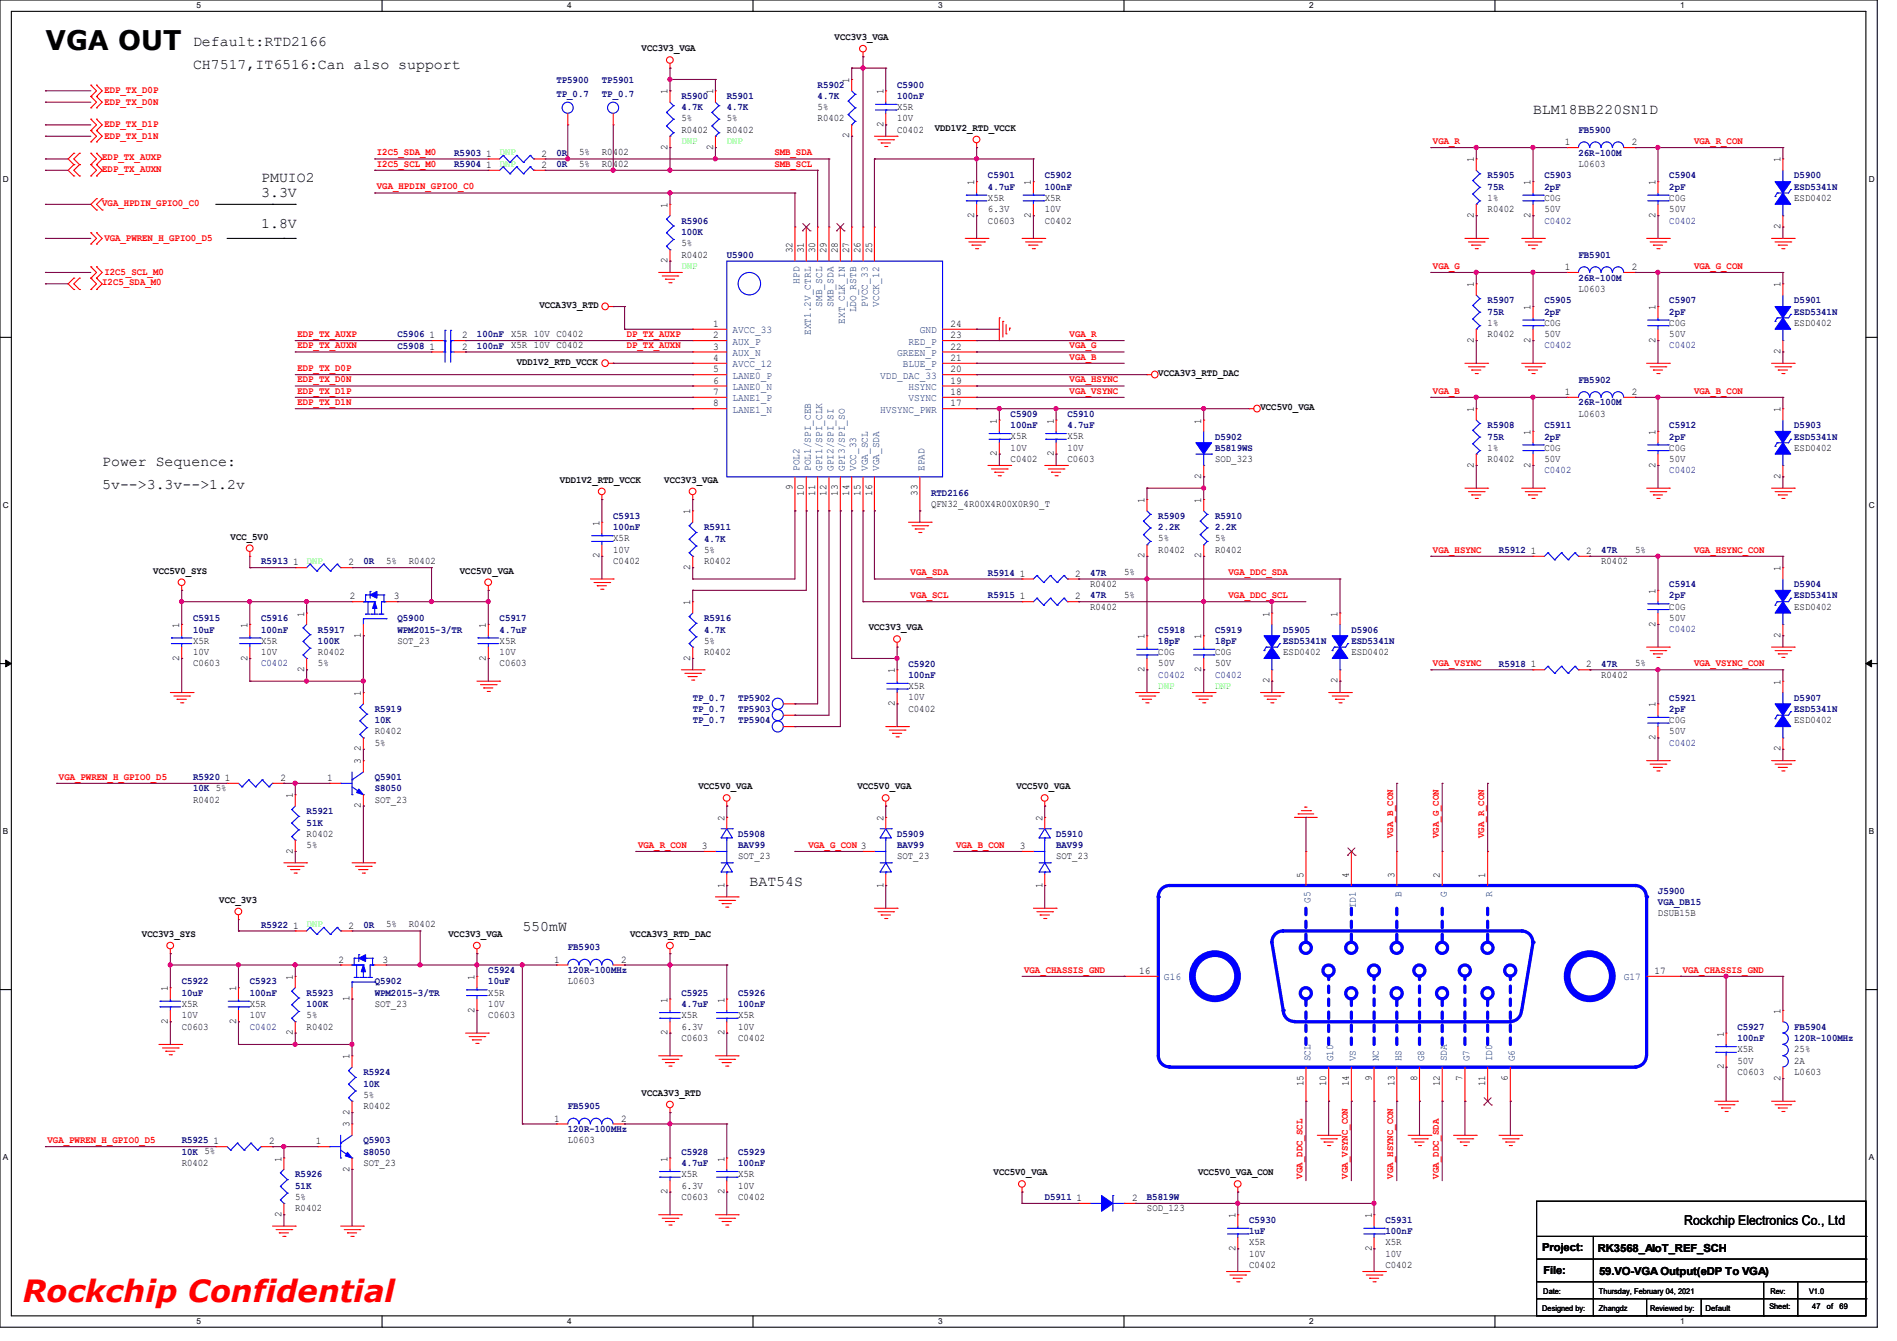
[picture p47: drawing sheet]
<svg xmlns="http://www.w3.org/2000/svg" width="297mm" height="210mm" viewBox="0 0 297 210" stroke-linecap="round" stroke-linejoin="round" font-family="sans-serif">
<defs><g id="words">
<text font-size="4.8" fill="#f00" x="3.6" y="204">Rockchip Confidential</text>
<text font-size="4.2" x="7.1" y="7.8">VGA OUT</text>
<g font-size="2.3">
<text x="30.2" y="7.2">Default:RTD2166</text>
<text x="30.2" y="10.8">CH7517,IT6516:Can also support</text>
<text x="240" y="17.9">BLM18BB220SN1D</text>
<text x="40.9" y="28.5">PMUIO2</text>
<text x="40.9" y="30.8">3.3V</text>
<text x="40.9" y="35.6">1.8V</text>
<text x="16" y="73">Power Sequence:</text>
<text x="16" y="76.5">5v--&gt;3.3v--&gt;1.2v</text>
<text x="117.3" y="138.8">BAT54S</text>
<text x="81.8" y="145.9">550mW</text>
</g>
<text font-size="2.1" x="263.7" y="191.9">Rockchip Electronics Co., Ltd</text>
<g font-size="1.7">
<text x="241.5" y="196">Project:</text>
<text x="250.1" y="196.1">RK3568_AIoT_REF_SCH</text>
<text x="241.6" y="199.5">File:</text>
<text x="250.4" y="199.7">59.VO-VGA Output(eDP To VGA)</text>
</g>
<g font-size="1.6">
<text x="100.5" y="8">VCC3V3_VGA</text>
<text x="130.7" y="6.3">VCC3V3_VGA</text>
<text x="104.5" y="14.8" transform="rotate(-90 104.5 14.8)">1</text>
<text x="111.6" y="14.8" transform="rotate(-90 111.6 14.8)">1</text>
<text x="128" y="17.2">5%</text>
<text x="133" y="13" transform="rotate(-90 133 13)">1</text>
<text x="138.3" y="14.8" transform="rotate(-90 138.3 14.8)">1</text>
<text x="140.5" y="17.2">X5R</text>
<text x="104.5" y="23.5" transform="rotate(-90 104.5 23.5)">2</text>
<text x="106.7" y="20.8">R0402</text>
<text x="106.7" y="19">5%</text>
<text x="111.6" y="23.5" transform="rotate(-90 111.6 23.5)">2</text>
<text x="113.8" y="20.8">R0402</text>
<text x="113.8" y="19">5%</text>
<text x="128" y="19">R0402</text>
<text x="133" y="21.7" transform="rotate(-90 133 21.7)">2</text>
<text x="138.3" y="19.9" transform="rotate(-90 138.3 19.9)">2</text>
<text x="140.5" y="20.8">C0402</text>
<text x="140.5" y="19">10V</text>
<text x="146.3" y="20.5">VDD1V2_RTD_VCCK</text>
<text x="245" y="22.7">1</text>
<text x="255.5" y="22.7">2</text>
<text x="76.1" y="26.3">1</text>
<text x="76.1" y="24.5">1</text>
<text x="84.8" y="26.3">2</text>
<text x="84.8" y="24.5">2</text>
<text x="90.7" y="26.1">5%</text>
<text x="90.7" y="24.3">5%</text>
<text x="94.2" y="26.1">R0402</text>
<text x="94.2" y="24.3">R0402</text>
<text x="152.5" y="29" transform="rotate(-90 152.5 29)">1</text>
<text x="161.4" y="29" transform="rotate(-90 161.4 29)">1</text>
<text x="230.8" y="25.4" transform="rotate(-90 230.8 25.4)">1</text>
<text x="239.7" y="29" transform="rotate(-90 239.7 29)">1</text>
<text x="247.1" y="26.1">L0603</text>
<text x="259.2" y="29" transform="rotate(-90 259.2 29)">1</text>
<text x="278.8" y="25.4" transform="rotate(-90 278.8 25.4)">1</text>
<text x="104.5" y="32.6" transform="rotate(-90 104.5 32.6)">1</text>
<text x="152.5" y="34.1" transform="rotate(-90 152.5 34.1)">2</text>
<text x="154.7" y="35">C0603</text>
<text x="154.7" y="31.5">X5R</text>
<text x="154.7" y="33.2">6.3V</text>
<text x="161.4" y="34.1" transform="rotate(-90 161.4 34.1)">2</text>
<text x="163.6" y="35">C0402</text>
<text x="163.6" y="31.5">X5R</text>
<text x="163.6" y="33.2">10V</text>
<text x="230.8" y="34.1" transform="rotate(-90 230.8 34.1)">2</text>
<text x="232.9" y="33.2">R0402</text>
<text x="232.9" y="31.5">1%</text>
<text x="239.7" y="34.1" transform="rotate(-90 239.7 34.1)">2</text>
<text x="241.8" y="31.5">C0G</text>
<text x="241.8" y="33.2">50V</text>
<text x="259.2" y="34.1" transform="rotate(-90 259.2 34.1)">2</text>
<text x="261.4" y="31.5">C0G</text>
<text x="261.4" y="33.2">50V</text>
<text x="278.8" y="35.9" transform="rotate(-90 278.8 35.9)">2</text>
<text x="280.9" y="31.5">ESD0402</text>
<text x="104.5" y="41.2" transform="rotate(-90 104.5 41.2)">2</text>
<text x="106.7" y="40.3">R0402</text>
<text x="106.7" y="38.6">5%</text>
<text x="124.1" y="39.7" transform="rotate(-90 124.1 39.7)">32</text>
<text x="125.9" y="39.7" transform="rotate(-90 125.9 39.7)">31</text>
<text x="127.6" y="39.7" transform="rotate(-90 127.6 39.7)">30</text>
<text x="129.4" y="39.7" transform="rotate(-90 129.4 39.7)">29</text>
<text x="131.2" y="39.7" transform="rotate(-90 131.2 39.7)">28</text>
<text x="133" y="39.7" transform="rotate(-90 133 39.7)">27</text>
<text x="134.7" y="39.7" transform="rotate(-90 134.7 39.7)">26</text>
<text x="136.5" y="39.7" transform="rotate(-90 136.5 39.7)">25</text>
<text x="230.8" y="45" transform="rotate(-90 230.8 45)">1</text>
<text x="245" y="42.3">1</text>
<text x="247.1" y="45.7">L0603</text>
<text x="255.5" y="42.3">2</text>
<text x="278.8" y="45" transform="rotate(-90 278.8 45)">1</text>
<text x="67.2" y="53">1</text>
<text x="72.3" y="53">2</text>
<text x="80" y="52.8">X5R 10V C0402</text>
<text x="84.5" y="48.2">VCCA3V3_RTD</text>
<text x="111.7" y="51.2">1</text>
<text x="111.7" y="53">2</text>
<text x="148.8" y="53">23</text>
<text x="148.8" y="51.2">24</text>
<text x="230.8" y="53.7" transform="rotate(-90 230.8 53.7)">2</text>
<text x="232.9" y="52.8">R0402</text>
<text x="232.9" y="51">1%</text>
<text x="239.7" y="53.7" transform="rotate(-90 239.7 53.7)">2</text>
<text x="239.7" y="48.6" transform="rotate(-90 239.7 48.6)">1</text>
<text x="241.8" y="51">C0G</text>
<text x="241.8" y="52.8">50V</text>
<text x="259.2" y="53.7" transform="rotate(-90 259.2 53.7)">2</text>
<text x="259.2" y="48.6" transform="rotate(-90 259.2 48.6)">1</text>
<text x="261.4" y="51">C0G</text>
<text x="261.4" y="52.8">50V</text>
<text x="280.9" y="51">ESD0402</text>
<text x="67.2" y="54.7">1</text>
<text x="72.3" y="54.7">2</text>
<text x="80" y="54.6">X5R 10V C0402</text>
<text x="80.9" y="57.1">VDD1V2_RTD_VCCK</text>
<text x="111.7" y="54.7">3</text>
<text x="111.7" y="56.5">4</text>
<text x="111.7" y="58.3">5</text>
<text x="148.8" y="58.3">20</text>
<text x="148.8" y="56.5">21</text>
<text x="148.8" y="54.7">22</text>
<text x="181.4" y="58.9">VCCA3V3_RTD_DAC</text>
<text x="278.8" y="55.5" transform="rotate(-90 278.8 55.5)">2</text>
<text x="111.7" y="60.1">6</text>
<text x="111.7" y="61.8">7</text>
<text x="111.7" y="63.6">8</text>
<text x="148.8" y="63.6">17</text>
<text x="148.8" y="61.8">18</text>
<text x="148.8" y="60.1">19</text>
<text x="197.4" y="64.2">VCC5V0_VGA</text>
<text x="230.8" y="64.6" transform="rotate(-90 230.8 64.6)">1</text>
<text x="245" y="61.8">1</text>
<text x="247.1" y="65.2">L0603</text>
<text x="255.5" y="61.8">2</text>
<text x="278.8" y="64.6" transform="rotate(-90 278.8 64.6)">1</text>
<text x="156.1" y="71.5" transform="rotate(-90 156.1 71.5)">2</text>
<text x="156.1" y="66.3" transform="rotate(-90 156.1 66.3)">1</text>
<text x="158.2" y="68.8">X5R</text>
<text x="158.2" y="70.6">10V</text>
<text x="165" y="71.5" transform="rotate(-90 165 71.5)">2</text>
<text x="165" y="66.3" transform="rotate(-90 165 66.3)">1</text>
<text x="167.1" y="68.8">X5R</text>
<text x="167.1" y="70.6">10V</text>
<text x="188.1" y="66.3" transform="rotate(-90 188.1 66.3)">1</text>
<text x="232.9" y="70.6">1%</text>
<text x="239.7" y="68.1" transform="rotate(-90 239.7 68.1)">1</text>
<text x="241.8" y="70.6">C0G</text>
<text x="259.2" y="68.1" transform="rotate(-90 259.2 68.1)">1</text>
<text x="261.4" y="70.6">C0G</text>
<text x="280.9" y="70.6">ESD0402</text>
<text x="87.7" y="75.6">VDD1V2_RTD_VCCK</text>
<text x="104" y="75.6">VCC3V3_VGA</text>
<text x="124.1" y="76.8" transform="rotate(-90 124.1 76.8)">9</text>
<text x="125.9" y="77.7" transform="rotate(-90 125.9 77.7)">10</text>
<text x="127.6" y="77.7" transform="rotate(-90 127.6 77.7)">11</text>
<text x="129.4" y="77.7" transform="rotate(-90 129.4 77.7)">12</text>
<text x="131.2" y="77.7" transform="rotate(-90 131.2 77.7)">13</text>
<text x="133" y="77.7" transform="rotate(-90 133 77.7)">14</text>
<text x="134.7" y="77.7" transform="rotate(-90 134.7 77.7)">15</text>
<text x="136.5" y="77.7" transform="rotate(-90 136.5 77.7)">16</text>
<text x="143.6" y="77.7" transform="rotate(-90 143.6 77.7)">33</text>
<text x="158.2" y="72.3">C0402</text>
<text x="167.1" y="72.3">C0603</text>
<text x="188.1" y="75" transform="rotate(-90 188.1 75)">2</text>
<text x="190.2" y="72.3">SOD_323</text>
<text x="230.8" y="73.2" transform="rotate(-90 230.8 73.2)">2</text>
<text x="232.9" y="72.3">R0402</text>
<text x="239.7" y="73.2" transform="rotate(-90 239.7 73.2)">2</text>
<text x="241.8" y="72.3">50V</text>
<text x="259.2" y="73.2" transform="rotate(-90 259.2 73.2)">2</text>
<text x="261.4" y="72.3">50V</text>
<text x="278.8" y="75" transform="rotate(-90 278.8 75)">2</text>
<text x="93.9" y="82.3" transform="rotate(-90 93.9 82.3)">1</text>
<text x="108.1" y="80.6" transform="rotate(-90 108.1 80.6)">1</text>
<text x="145.8" y="79.5">QFN32_4R00X4R00X0R90_T</text>
<text x="179.2" y="78.8" transform="rotate(-90 179.2 78.8)">1</text>
<text x="188.1" y="78.8" transform="rotate(-90 188.1 78.8)">1</text>
<text x="24" y="89.8">VCC5V0_SYS</text>
<text x="36.1" y="84.5">VCC_5V0</text>
<text x="45.9" y="88.5">1</text>
<text x="54.6" y="88.5">2</text>
<text x="60.5" y="88.3">5%</text>
<text x="64" y="88.3">R0402</text>
<text x="72" y="89.8">VCC5V0_VGA</text>
<text x="93.9" y="87.5" transform="rotate(-90 93.9 87.5)">2</text>
<text x="96" y="88.3">C0402</text>
<text x="96" y="84.8">X5R</text>
<text x="96" y="86.6">10V</text>
<text x="108.1" y="89.2" transform="rotate(-90 108.1 89.2)">2</text>
<text x="110.2" y="88.3">R0402</text>
<text x="110.2" y="86.6">5%</text>
<text x="179.2" y="87.5" transform="rotate(-90 179.2 87.5)">2</text>
<text x="181.4" y="86.6">R0402</text>
<text x="181.4" y="84.8">5%</text>
<text x="188.1" y="87.5" transform="rotate(-90 188.1 87.5)">2</text>
<text x="190.2" y="86.6">R0402</text>
<text x="190.2" y="84.8">5%</text>
<text x="239.7" y="86.7">1</text>
<text x="248.4" y="86.7">2</text>
<text x="250.7" y="88.3">R0402</text>
<text x="256" y="86.6">5%</text>
<text x="278.8" y="89.5" transform="rotate(-90 278.8 89.5)">1</text>
<text x="54.8" y="93.9">2</text>
<text x="61.7" y="93.9">3</text>
<text x="108.1" y="94.8" transform="rotate(-90 108.1 94.8)">1</text>
<text x="159.7" y="90.3">1</text>
<text x="159.7" y="93.9">1</text>
<text x="168.4" y="90.3">2</text>
<text x="168.4" y="93.9">2</text>
<text x="170.7" y="91.9">R0402</text>
<text x="170.7" y="95.5">R0402</text>
<text x="176" y="90.1">5%</text>
<text x="176" y="93.7">5%</text>
<text x="259.2" y="93" transform="rotate(-90 259.2 93)">1</text>
<text x="261.4" y="95.5">C0G</text>
<text x="280.9" y="95.5">ESD0402</text>
<text x="28.1" y="98.3" transform="rotate(-90 28.1 98.3)">1</text>
<text x="30.2" y="100.8">X5R</text>
<text x="38.7" y="98.3" transform="rotate(-90 38.7 98.3)">1</text>
<text x="40.9" y="100.8">X5R</text>
<text x="47.6" y="96.6" transform="rotate(-90 47.6 96.6)">1</text>
<text x="56.5" y="99.9" transform="rotate(-90 56.5 99.9)">1</text>
<text x="62.2" y="100.8">SOT_23</text>
<text x="76.1" y="98.3" transform="rotate(-90 76.1 98.3)">1</text>
<text x="78.2" y="100.8">X5R</text>
<text x="110.2" y="100.8">5%</text>
<text x="136" y="98.7">VCC3V3_VGA</text>
<text x="179.2" y="100.1" transform="rotate(-90 179.2 100.1)">1</text>
<text x="188.1" y="100.1" transform="rotate(-90 188.1 100.1)">1</text>
<text x="198.8" y="96.6" transform="rotate(-90 198.8 96.6)">1</text>
<text x="209.4" y="96.6" transform="rotate(-90 209.4 96.6)">1</text>
<text x="259.2" y="98.1" transform="rotate(-90 259.2 98.1)">2</text>
<text x="261.4" y="97.2">50V</text>
<text x="278.8" y="99.9" transform="rotate(-90 278.8 99.9)">2</text>
<text x="28.1" y="103.5" transform="rotate(-90 28.1 103.5)">2</text>
<text x="30.2" y="104.3">C0603</text>
<text x="30.2" y="102.6">10V</text>
<text x="38.7" y="103.5" transform="rotate(-90 38.7 103.5)">2</text>
<text x="40.9" y="102.6">10V</text>
<text x="47.6" y="105.2" transform="rotate(-90 47.6 105.2)">2</text>
<text x="49.8" y="102.6">R0402</text>
<text x="49.8" y="104.3">5%</text>
<text x="76.1" y="103.5" transform="rotate(-90 76.1 103.5)">2</text>
<text x="78.2" y="104.3">C0603</text>
<text x="78.2" y="102.6">10V</text>
<text x="108.1" y="103.5" transform="rotate(-90 108.1 103.5)">2</text>
<text x="110.2" y="102.6">R0402</text>
<text x="140.1" y="105.5" transform="rotate(-90 140.1 105.5)">1</text>
<text x="142.2" y="107.9">X5R</text>
<text x="179.2" y="105.2" transform="rotate(-90 179.2 105.2)">2</text>
<text x="181.4" y="102.6">C0G</text>
<text x="181.4" y="104.3">50V</text>
<text x="188.1" y="105.2" transform="rotate(-90 188.1 105.2)">2</text>
<text x="190.2" y="102.6">C0G</text>
<text x="190.2" y="104.3">50V</text>
<text x="198.8" y="107" transform="rotate(-90 198.8 107)">2</text>
<text x="200.9" y="102.6">ESD0402</text>
<text x="209.4" y="107" transform="rotate(-90 209.4 107)">2</text>
<text x="211.6" y="102.6">ESD0402</text>
<text x="239.7" y="104.5">1</text>
<text x="248.4" y="104.5">2</text>
<text x="250.7" y="106.1">R0402</text>
<text x="256" y="104.3">5%</text>
<text x="278.8" y="107.2" transform="rotate(-90 278.8 107.2)">1</text>
<text x="56.5" y="109" transform="rotate(-90 56.5 109)">1</text>
<text x="140.1" y="110.6" transform="rotate(-90 140.1 110.6)">2</text>
<text x="142.2" y="111.5">C0402</text>
<text x="142.2" y="109.7">10V</text>
<text x="259.2" y="110.8" transform="rotate(-90 259.2 110.8)">1</text>
<text x="261.4" y="113.2">C0G</text>
<text x="280.9" y="113.2">ESD0402</text>
<text x="56.5" y="119.7" transform="rotate(-90 56.5 119.7)">3</text>
<text x="56.5" y="117.7" transform="rotate(-90 56.5 117.7)">2</text>
<text x="58.7" y="115">R0402</text>
<text x="58.7" y="116.8">5%</text>
<text x="259.2" y="115.9" transform="rotate(-90 259.2 115.9)">2</text>
<text x="261.4" y="115">50V</text>
<text x="278.8" y="117.7" transform="rotate(-90 278.8 117.7)">2</text>
<text x="30.2" y="125.7">R0402</text>
<text x="35.2" y="122.3">1</text>
<text x="43.9" y="122.3">2</text>
<text x="45.8" y="125" transform="rotate(-90 45.8 125)">1</text>
<text x="51.2" y="122.3">1</text>
<text x="58.7" y="125.7">SOT_23</text>
<text x="109.3" y="123.6">VCC5V0_VGA</text>
<text x="134.2" y="123.6">VCC5V0_VGA</text>
<text x="159.1" y="123.6">VCC5V0_VGA</text>
<text x="48" y="131">R0402</text>
<text x="56.5" y="126.6" transform="rotate(-90 56.5 126.6)">2</text>
<text x="113.4" y="128.6" transform="rotate(-90 113.4 128.6)">2</text>
<text x="138.3" y="128.6" transform="rotate(-90 138.3 128.6)">2</text>
<text x="163.2" y="128.6" transform="rotate(-90 163.2 128.6)">2</text>
<text x="45.8" y="133.7" transform="rotate(-90 45.8 133.7)">2</text>
<text x="48" y="132.8">5%</text>
<text x="109.9" y="133">3</text>
<text x="115.6" y="134.6">SOT_23</text>
<text x="140.5" y="134.6">SOT_23</text>
<text x="159.7" y="133">3</text>
<text x="165.4" y="134.6">SOT_23</text>
<text x="204.1" y="137.5" transform="rotate(-90 204.1 137.5)">5</text>
<text x="211.2" y="137.5" transform="rotate(-90 211.2 137.5)">4</text>
<text x="218.3" y="137.5" transform="rotate(-90 218.3 137.5)">3</text>
<text x="225.4" y="137.5" transform="rotate(-90 225.4 137.5)">2</text>
<text x="232.5" y="137.5" transform="rotate(-90 232.5 137.5)">1</text>
<text x="34.3" y="141.4">VCC_3V3</text>
<text x="113.4" y="139" transform="rotate(-90 113.4 139)">1</text>
<text x="138.3" y="139" transform="rotate(-90 138.3 139)">1</text>
<text x="163.2" y="139" transform="rotate(-90 163.2 139)">1</text>
<text x="259.6" y="143.5">DSUB15B</text>
<text x="22.2" y="146.7">VCC3V3_SYS</text>
<text x="45.9" y="145.4">1</text>
<text x="54.6" y="145.4">2</text>
<text x="60.5" y="145.2">5%</text>
<text x="64" y="145.2">R0402</text>
<text x="70.2" y="146.7">VCC3V3_VGA</text>
<text x="98.7" y="146.7">VCCA3V3_RTD_DAC</text>
<text x="26.3" y="155.2" transform="rotate(-90 26.3 155.2)">1</text>
<text x="37" y="155.2" transform="rotate(-90 37 155.2)">1</text>
<text x="45.8" y="153.5" transform="rotate(-90 45.8 153.5)">1</text>
<text x="53" y="150.8">2</text>
<text x="59.9" y="150.8">3</text>
<text x="74.3" y="153.5" transform="rotate(-90 74.3 153.5)">1</text>
<text x="76.5" y="155.9">X5R</text>
<text x="86.8" y="150.8">1</text>
<text x="88.9" y="154.1">L0603</text>
<text x="97.2" y="150.8">2</text>
<text x="178.3" y="152.5">16</text>
<text x="259" y="152.5">17</text>
<text x="26.3" y="160.4" transform="rotate(-90 26.3 160.4)">2</text>
<text x="28.4" y="161.2">C0603</text>
<text x="28.4" y="157.7">X5R</text>
<text x="28.4" y="159.5">10V</text>
<text x="37" y="160.4" transform="rotate(-90 37 160.4)">2</text>
<text x="39.1" y="157.7">X5R</text>
<text x="39.1" y="159.5">10V</text>
<text x="48" y="161.2">R0402</text>
<text x="48" y="159.5">5%</text>
<text x="54.7" y="156.8" transform="rotate(-90 54.7 156.8)">1</text>
<text x="58.7" y="157.7">SOT_23</text>
<text x="74.3" y="158.6" transform="rotate(-90 74.3 158.6)">2</text>
<text x="76.5" y="159.5">C0603</text>
<text x="76.5" y="157.7">10V</text>
<text x="104.5" y="157" transform="rotate(-90 104.5 157)">1</text>
<text x="106.7" y="159.5">X5R</text>
<text x="106.7" y="161.2">6.3V</text>
<text x="113.4" y="157" transform="rotate(-90 113.4 157)">1</text>
<text x="115.6" y="159.5">X5R</text>
<text x="115.6" y="161.2">10V</text>
<text x="278.8" y="158.8" transform="rotate(-90 278.8 158.8)">1</text>
<text x="45.8" y="162.1" transform="rotate(-90 45.8 162.1)">2</text>
<text x="54.7" y="165.9" transform="rotate(-90 54.7 165.9)">1</text>
<text x="104.5" y="162.1" transform="rotate(-90 104.5 162.1)">2</text>
<text x="106.7" y="163">C0603</text>
<text x="113.4" y="162.1" transform="rotate(-90 113.4 162.1)">2</text>
<text x="115.6" y="163">C0402</text>
<text x="269.9" y="167.5" transform="rotate(-90 269.9 167.5)">2</text>
<text x="269.9" y="162.3" transform="rotate(-90 269.9 162.3)">1</text>
<text x="272" y="164.8">X5R</text>
<text x="272" y="166.6">50V</text>
<text x="280.9" y="166.6">2A</text>
<text x="280.9" y="164.8">25%</text>
<text x="56.9" y="173.7">R0402</text>
<text x="56.9" y="171.9">5%</text>
<text x="100.5" y="171.6">VCCA3V3_RTD</text>
<text x="204.1" y="170.1" transform="rotate(-90 204.1 170.1)">15</text>
<text x="207.6" y="170.1" transform="rotate(-90 207.6 170.1)">10</text>
<text x="211.2" y="170.1" transform="rotate(-90 211.2 170.1)">14</text>
<text x="214.8" y="169.2" transform="rotate(-90 214.8 169.2)">9</text>
<text x="218.3" y="170.1" transform="rotate(-90 218.3 170.1)">13</text>
<text x="221.9" y="169.2" transform="rotate(-90 221.9 169.2)">8</text>
<text x="225.4" y="170.1" transform="rotate(-90 225.4 170.1)">12</text>
<text x="229" y="169.2" transform="rotate(-90 229 169.2)">7</text>
<text x="232.5" y="170.1" transform="rotate(-90 232.5 170.1)">11</text>
<text x="236.1" y="169.2" transform="rotate(-90 236.1 169.2)">6</text>
<text x="272" y="168.4">C0603</text>
<text x="278.8" y="169.2" transform="rotate(-90 278.8 169.2)">2</text>
<text x="280.9" y="168.4">L0603</text>
<text x="33.4" y="179.2">1</text>
<text x="42.1" y="179.2">2</text>
<text x="49.4" y="179.2">1</text>
<text x="54.7" y="176.6" transform="rotate(-90 54.7 176.6)">3</text>
<text x="54.7" y="174.6" transform="rotate(-90 54.7 174.6)">2</text>
<text x="86.8" y="175.6">1</text>
<text x="88.9" y="179">L0603</text>
<text x="97.2" y="175.6">2</text>
<text x="28.4" y="182.6">R0402</text>
<text x="44.1" y="181.9" transform="rotate(-90 44.1 181.9)">1</text>
<text x="54.7" y="183.5" transform="rotate(-90 54.7 183.5)">2</text>
<text x="56.9" y="182.6">SOT_23</text>
<text x="104.5" y="181.9" transform="rotate(-90 104.5 181.9)">1</text>
<text x="106.7" y="184.4">X5R</text>
<text x="113.4" y="181.9" transform="rotate(-90 113.4 181.9)">1</text>
<text x="115.6" y="184.4">X5R</text>
<text x="155.6" y="184.1">VCC5V0_VGA</text>
<text x="187.6" y="184.1">VCC5V0_VGA_CON</text>
<text x="44.1" y="190.6" transform="rotate(-90 44.1 190.6)">2</text>
<text x="46.2" y="189.7">R0402</text>
<text x="46.2" y="187.9">5%</text>
<text x="104.5" y="187" transform="rotate(-90 104.5 187)">2</text>
<text x="106.7" y="187.9">C0603</text>
<text x="106.7" y="186.1">6.3V</text>
<text x="113.4" y="187" transform="rotate(-90 113.4 187)">2</text>
<text x="115.6" y="187.9">C0402</text>
<text x="115.6" y="186.1">10V</text>
<text x="168.6" y="188.1">1</text>
<text x="177.2" y="188.1">2</text>
<text x="179.6" y="189.7">SOD_123</text>
<text x="193.4" y="190.8" transform="rotate(-90 193.4 190.8)">1</text>
<text x="214.8" y="190.8" transform="rotate(-90 214.8 190.8)">1</text>
<text x="193.4" y="195.9" transform="rotate(-90 193.4 195.9)">2</text>
<text x="195.6" y="195">X5R</text>
<text x="195.6" y="196.8">10V</text>
<text x="214.8" y="195.9" transform="rotate(-90 214.8 195.9)">2</text>
<text x="216.9" y="195">X5R</text>
<text x="216.9" y="196.8">10V</text>
<text x="195.6" y="198.6">C0402</text>
<text x="216.9" y="198.6">C0402</text>
</g>
<g font-size="1.6" fill="#f00">
<text x="16.3" y="14.6">EDP_TX_D0P</text>
<text x="16.3" y="16.4">EDP_TX_D0N</text>
<text x="16.3" y="19.9">EDP_TX_D1P</text>
<text x="16.3" y="21.7">EDP_TX_D1N</text>
<text x="224.4" y="22.6">VGA_R</text>
<text x="265.3" y="22.6">VGA_R_CON</text>
<text x="16" y="25.1">EDP_TX_AUXP</text>
<text x="16" y="26.9">EDP_TX_AUXN</text>
<text x="59" y="29.7">VGA_HPDIN_GPIO0_C0</text>
<text x="59" y="24.3">I2C5_SDA_M0</text>
<text x="59" y="26.1">I2C5_SCL_M0</text>
<text x="121.2" y="26.1">SMB_SCL</text>
<text x="121.2" y="24.3">SMB_SDA</text>
<text x="16" y="32.2">VGA_HPDIN_GPIO0_C0</text>
<text x="16.3" y="37.7">VGA_PWREN_H_GPIO0_D5</text>
<text x="16" y="44.7">I2C5_SDA_M0</text>
<text x="16.3" y="43.1">I2C5_SCL_M0</text>
<text x="224.4" y="42.1">VGA_G</text>
<text x="265.3" y="42.1">VGA_G_CON</text>
<text x="46.6" y="52.8">EDP_TX_AUXP</text>
<text x="98.1" y="52.8">DP_TX_AUXP</text>
<text x="167.5" y="52.8">VGA_R</text>
<text x="46.6" y="54.6">EDP_TX_AUXN</text>
<text x="46.6" y="58.1">EDP_TX_D0P</text>
<text x="46.6" y="59.9">EDP_TX_D0N</text>
<text x="98.1" y="54.6">DP_TX_AUXN</text>
<text x="167.5" y="56.3">VGA_B</text>
<text x="167.5" y="59.9">VGA_HSYNC</text>
<text x="167.5" y="54.6">VGA_G</text>
<text x="46.6" y="63.5">EDP_TX_D1N</text>
<text x="46.6" y="61.7">EDP_TX_D1P</text>
<text x="167.5" y="61.7">VGA_VSYNC</text>
<text x="224.4" y="61.7">VGA_B</text>
<text x="265.3" y="61.7">VGA_B_CON</text>
<text x="224.4" y="86.6">VGA_HSYNC</text>
<text x="265.3" y="86.6">VGA_HSYNC_CON</text>
<text x="142.6" y="93.7">VGA_SCL</text>
<text x="142.6" y="90.1">VGA_SDA</text>
<text x="192.4" y="90.1">VGA_DDC_SDA</text>
<text x="192.4" y="93.7">VGA_DDC_SCL</text>
<text x="224.4" y="104.3">VGA_VSYNC</text>
<text x="265.3" y="104.3">VGA_VSYNC_CON</text>
<text x="9.2" y="122.1">VGA_PWREN_H_GPIO0_D5</text>
<text x="218.1" y="131.2" transform="rotate(-90 218.1 131.2)">VGA_B_CON</text>
<text x="225.3" y="131.2" transform="rotate(-90 225.3 131.2)">VGA_G_CON</text>
<text x="232.4" y="131.2" transform="rotate(-90 232.4 131.2)">VGA_R_CON</text>
<text x="99.9" y="132.8">VGA_R_CON</text>
<text x="126.6" y="132.8">VGA_G_CON 3</text>
<text x="149.7" y="132.8">VGA_B_CON</text>
<text x="160.4" y="152.4">VGA_CHASSIS_GND</text>
<text x="263.5" y="152.4">VGA_CHASSIS_GND</text>
<text x="7.5" y="179">VGA_PWREN_H_GPIO0_D5</text>
<text x="203.9" y="184.6" transform="rotate(-90 203.9 184.6)">VGA_DDC_SCL</text>
<text x="211" y="184.6" transform="rotate(-90 211 184.6)">VGA_VSYNC_CON</text>
<text x="218.1" y="184.6" transform="rotate(-90 218.1 184.6)">VGA_HSYNC_CON</text>
<text x="225.3" y="184.6" transform="rotate(-90 225.3 184.6)">VGA_DDC_SDA</text>
</g>
<g font-size="1.6" fill="#000080">
<text x="87.1" y="13">TP5900</text>
<text x="87.1" y="15.2">TP_0.7</text>
<text x="94.2" y="13">TP5901</text>
<text x="94.2" y="15.2">TP_0.7</text>
<text x="106.7" y="15.5">R5900</text>
<text x="106.7" y="17.3">4.7K</text>
<text x="113.8" y="15.5">R5901</text>
<text x="113.8" y="17.3">4.7K</text>
<text x="128" y="13.7">R5902</text>
<text x="128" y="15.5">4.7K</text>
<text x="140.5" y="13.7">C5900</text>
<text x="140.5" y="15.5">100nF</text>
<text x="247.1" y="20.8">FB5900</text>
<text x="71.1" y="26.2">R5904</text>
<text x="71.1" y="24.4">R5903</text>
<text x="87.1" y="26.2">0R</text>
<text x="87.1" y="24.4">0R</text>
<text x="154.7" y="27.9">C5901</text>
<text x="154.7" y="29.7">4.7uF</text>
<text x="163.6" y="27.9">C5902</text>
<text x="163.6" y="29.7">100nF</text>
<text x="232.9" y="27.9">R5905</text>
<text x="232.9" y="29.7">75R</text>
<text x="241.8" y="27.9">C5903</text>
<text x="241.8" y="29.7">2pF</text>
<text x="247.1" y="24.4">26R-100M</text>
<text x="261.4" y="27.9">C5904</text>
<text x="261.4" y="29.7">2pF</text>
<text x="280.9" y="27.9">D5900</text>
<text x="280.9" y="29.7">ESD5341N</text>
<text x="106.7" y="35.1">R5906</text>
<text x="241.8" y="35">C0402</text>
<text x="261.4" y="35">C0402</text>
<text x="106.7" y="36.8">100K</text>
<text x="113.8" y="40.4">U5900</text>
<text x="247.1" y="40.4">FB5901</text>
<text x="232.9" y="47.5">R5907</text>
<text x="241.8" y="47.5">C5905</text>
<text x="247.1" y="43.9">26R-100M</text>
<text x="261.4" y="47.5">C5907</text>
<text x="280.9" y="47.5">D5901</text>
<text x="62.2" y="52.8">C5906</text>
<text x="74.7" y="52.8">100nF</text>
<text x="232.9" y="49.3">75R</text>
<text x="241.8" y="49.3">2pF</text>
<text x="261.4" y="49.3">2pF</text>
<text x="280.9" y="49.3">ESD5341N</text>
<text x="62.2" y="54.6">C5908</text>
<text x="74.7" y="54.6">100nF</text>
<text x="241.8" y="54.6">C0402</text>
<text x="247.1" y="59.9">FB5902</text>
<text x="261.4" y="54.6">C0402</text>
<text x="158.2" y="65.3">C5909</text>
<text x="167.1" y="65.3">C5910</text>
<text x="247.1" y="63.5">26R-100M</text>
<text x="158.2" y="67.1">100nF</text>
<text x="167.1" y="67.1">4.7uF</text>
<text x="190.2" y="68.8">D5902</text>
<text x="190.2" y="70.6">B5819WS</text>
<text x="232.9" y="67.1">R5908</text>
<text x="232.9" y="68.8">75R</text>
<text x="241.8" y="67.1">C5911</text>
<text x="241.8" y="68.8">2pF</text>
<text x="261.4" y="67.1">C5912</text>
<text x="261.4" y="68.8">2pF</text>
<text x="280.9" y="67.1">D5903</text>
<text x="280.9" y="68.8">ESD5341N</text>
<text x="145.8" y="77.7">RTD2166</text>
<text x="241.8" y="74.1">C0402</text>
<text x="261.4" y="74.1">C0402</text>
<text x="96" y="81.3">C5913</text>
<text x="96" y="83.1">100nF</text>
<text x="110.2" y="83.1">R5911</text>
<text x="181.4" y="81.3">R5909</text>
<text x="181.4" y="83.1">2.2K</text>
<text x="190.2" y="81.3">R5910</text>
<text x="190.2" y="83.1">2.2K</text>
<text x="40.9" y="88.4">R5913</text>
<text x="56.9" y="88.4">0R</text>
<text x="110.2" y="84.8">4.7K</text>
<text x="234.7" y="86.6">R5912</text>
<text x="250.7" y="86.6">47R</text>
<text x="154.7" y="90.2">R5914</text>
<text x="154.7" y="93.7">R5915</text>
<text x="170.7" y="90.2">47R</text>
<text x="170.7" y="93.7">47R</text>
<text x="261.4" y="91.9">C5914</text>
<text x="261.4" y="93.7">2pF</text>
<text x="280.9" y="91.9">D5904</text>
<text x="280.9" y="93.7">ESD5341N</text>
<text x="30.2" y="97.3">C5915</text>
<text x="30.2" y="99.1">10uF</text>
<text x="40.9" y="97.3">C5916</text>
<text x="40.9" y="99.1">100nF</text>
<text x="49.8" y="99.1">R5917</text>
<text x="49.8" y="100.8">100K</text>
<text x="62.2" y="97.3">Q5900</text>
<text x="62.2" y="99.1">WPM2015-3/TR</text>
<text x="78.2" y="97.3">C5917</text>
<text x="78.2" y="99.1">4.7uF</text>
<text x="110.2" y="97.3">R5916</text>
<text x="110.2" y="99.1">4.7K</text>
<text x="181.4" y="99.1">C5918</text>
<text x="181.4" y="100.8">18pF</text>
<text x="190.2" y="99.1">C5919</text>
<text x="190.2" y="100.8">18pF</text>
<text x="200.9" y="99.1">D5905</text>
<text x="200.9" y="100.8">ESD5341N</text>
<text x="211.6" y="99.1">D5906</text>
<text x="211.6" y="100.8">ESD5341N</text>
<text x="261.4" y="99">C0402</text>
<text x="40.9" y="104.3">C0402</text>
<text x="142.2" y="104.4">C5920</text>
<text x="142.2" y="106.2">100nF</text>
<text x="181.4" y="106.1">C0402</text>
<text x="190.2" y="106.1">C0402</text>
<text x="234.7" y="104.4">R5918</text>
<text x="250.7" y="104.4">47R</text>
<text x="58.7" y="111.5">R5919</text>
<text x="58.7" y="113.3">10K</text>
<text x="108.5" y="109.7">TP_0.7</text>
<text x="108.5" y="113.3">TP_0.7</text>
<text x="108.5" y="111.5">TP_0.7</text>
<text x="115.6" y="109.7">TP5902</text>
<text x="115.6" y="113.3">TP5904</text>
<text x="115.6" y="111.5">TP5903</text>
<text x="261.4" y="109.7">C5921</text>
<text x="261.4" y="111.5">2pF</text>
<text x="280.9" y="109.7">D5907</text>
<text x="280.9" y="111.5">ESD5341N</text>
<text x="261.4" y="116.8">C0402</text>
<text x="30.2" y="122.2">R5920</text>
<text x="30.2" y="123.9">10K 5%</text>
<text x="58.7" y="122.2">Q5901</text>
<text x="58.7" y="123.9">S8050</text>
<text x="48" y="127.5">R5921</text>
<text x="48" y="129.3">51K</text>
<text x="115.6" y="131.1">D5908</text>
<text x="140.5" y="131.1">D5909</text>
<text x="165.4" y="131.1">D5910</text>
<text x="115.6" y="132.8">BAV99</text>
<text x="140.5" y="132.8">BAV99</text>
<text x="165.4" y="132.8">BAV99</text>
<text x="259.6" y="140">J5900</text>
<text x="259.6" y="141.7">VGA_DB15</text>
<text x="40.9" y="145.3">R5922</text>
<text x="56.9" y="145.3">0R</text>
<text x="88.9" y="148.8">FB5903</text>
<text x="28.4" y="154.2">C5922</text>
<text x="28.4" y="156">10uF</text>
<text x="39.1" y="154.2">C5923</text>
<text x="39.1" y="156">100nF</text>
<text x="48" y="156">R5923</text>
<text x="58.7" y="154.2">Q5902</text>
<text x="58.7" y="156">WPM2015-3/TR</text>
<text x="76.5" y="152.4">C5924</text>
<text x="76.5" y="154.2">10uF</text>
<text x="88.9" y="152.4">120R-100MHz</text>
<text x="106.7" y="156">C5925</text>
<text x="115.6" y="156">C5926</text>
<text x="39.1" y="161.2">C0402</text>
<text x="48" y="157.7">100K</text>
<text x="106.7" y="157.7">4.7uF</text>
<text x="115.6" y="157.7">100nF</text>
<text x="272" y="161.3">C5927</text>
<text x="280.9" y="161.3">FB5904</text>
<text x="272" y="163.1">100nF</text>
<text x="280.9" y="163.1">120R-100MHz</text>
<text x="56.9" y="168.4">R5924</text>
<text x="56.9" y="170.2">10K</text>
<text x="88.9" y="173.7">FB5905</text>
<text x="28.4" y="179.1">R5925</text>
<text x="56.9" y="179.1">Q5903</text>
<text x="88.9" y="177.3">120R-100MHz</text>
<text x="28.4" y="180.8">10K 5%</text>
<text x="46.2" y="184.4">R5926</text>
<text x="56.9" y="180.8">S8050</text>
<text x="106.7" y="180.8">C5928</text>
<text x="106.7" y="182.6">4.7uF</text>
<text x="115.6" y="180.8">C5929</text>
<text x="115.6" y="182.6">100nF</text>
<text x="46.2" y="186.2">51K</text>
<text x="163.6" y="188">D5911</text>
<text x="179.6" y="188">B5819W</text>
<text x="195.6" y="191.5">C5930</text>
<text x="216.9" y="191.5">C5931</text>
<text x="195.6" y="193.3">1uF</text>
<text x="216.9" y="193.3">100nF</text>
</g>
<g font-size="1.6" fill="#0f0">
<text x="106.7" y="22.6">DNP</text>
<text x="113.8" y="22.6">DNP</text>
<text x="78.2" y="26.1">DNP</text>
<text x="78.2" y="24.3">DNP</text>
<text x="106.7" y="42.1">DNP</text>
<text x="48" y="88.3">DNP</text>
<text x="181.4" y="107.9">DNP</text>
<text x="190.2" y="107.9">DNP</text>
<text x="48" y="145.2">DNP</text>
</g>
<g font-size="1.6" fill="#004080">
<text x="125.2" y="44.4" transform="rotate(-90 125.2 44.4)">HPD</text>
<text x="114.7" y="52.2">AVCC_33</text>
<text x="114.7" y="54">AUX_P</text>
<text x="127" y="52.5" transform="rotate(-90 127 52.5)">EXT1.2V_CTRL</text>
<text x="128.7" y="48" transform="rotate(-90 128.7 48)">SMB_SCL</text>
<text x="130.5" y="48" transform="rotate(-90 130.5 48)">SMB_SDA</text>
<text x="132.3" y="50.7" transform="rotate(-90 132.3 50.7)">EXT_CLK_IN</text>
<text x="134.1" y="48.9" transform="rotate(-90 134.1 48.9)">LDO_RSTB</text>
<text x="135.8" y="48" transform="rotate(-90 135.8 48)">PVCC_33</text>
<text x="137.6" y="48" transform="rotate(-90 137.6 48)">VCCK_12</text>
<text x="142.2" y="54">RED_P</text>
<text x="144" y="52.2">GND</text>
<text x="114.7" y="55.8">AUX_N</text>
<text x="114.7" y="57.5">AVCC_12</text>
<text x="114.7" y="59.3">LANE0_P</text>
<text x="137.8" y="59.3">VDD_DAC_33</text>
<text x="140.5" y="55.8">GREEN_P</text>
<text x="141.4" y="57.5">BLUE_P</text>
<text x="114.7" y="61.1">LANE0_N</text>
<text x="114.7" y="62.9">LANE1_P</text>
<text x="114.7" y="64.6">LANE1_N</text>
<text x="137.8" y="64.6">HVSYNC_PWR</text>
<text x="142.2" y="62.9">VSYNC</text>
<text x="142.2" y="61.1">HSYNC</text>
<text x="125.2" y="73.8" transform="rotate(-90 125.2 73.8)">POL2</text>
<text x="127" y="73.8" transform="rotate(-90 127 73.8)">POL1/SPI_CEB</text>
<text x="128.7" y="73.8" transform="rotate(-90 128.7 73.8)">GPI1/SPI_CLK</text>
<text x="130.5" y="73.8" transform="rotate(-90 130.5 73.8)">GPI2/SPI_SI</text>
<text x="132.3" y="73.8" transform="rotate(-90 132.3 73.8)">GPI3/SPI_SO</text>
<text x="134.1" y="73.8" transform="rotate(-90 134.1 73.8)">VCC_33</text>
<text x="135.8" y="73.8" transform="rotate(-90 135.8 73.8)">VGA_SCL</text>
<text x="137.6" y="73.8" transform="rotate(-90 137.6 73.8)">VGA_SDA</text>
<text x="144.7" y="73.8" transform="rotate(-90 144.7 73.8)">EPAD</text>
<text x="205.2" y="141.4" transform="rotate(-90 205.2 141.4)">G5</text>
<text x="212.3" y="142.2" transform="rotate(-90 212.3 142.2)">ID1</text>
<text x="219.4" y="140.5" transform="rotate(-90 219.4 140.5)">B</text>
<text x="226.5" y="140.5" transform="rotate(-90 226.5 140.5)">G</text>
<text x="233.6" y="140.5" transform="rotate(-90 233.6 140.5)">R</text>
<text x="182.2" y="153.5">G16</text>
<text x="254.3" y="153.5">G17</text>
<text x="205.2" y="166.2" transform="rotate(-90 205.2 166.2)">SCL</text>
<text x="208.7" y="166.2" transform="rotate(-90 208.7 166.2)">G10</text>
<text x="212.3" y="166.2" transform="rotate(-90 212.3 166.2)">VS</text>
<text x="215.9" y="166.2" transform="rotate(-90 215.9 166.2)">NC</text>
<text x="219.4" y="166.2" transform="rotate(-90 219.4 166.2)">HS</text>
<text x="223" y="166.2" transform="rotate(-90 223 166.2)">G8</text>
<text x="226.5" y="166.2" transform="rotate(-90 226.5 166.2)">SDA</text>
<text x="230.1" y="166.2" transform="rotate(-90 230.1 166.2)">G7</text>
<text x="233.6" y="166.2" transform="rotate(-90 233.6 166.2)">ID0</text>
<text x="237.2" y="166.2" transform="rotate(-90 237.2 166.2)">G6</text>
</g>
<g font-size="1.3">
<text x="30.8" y="1.3">5</text>
<text x="88.8" y="1.3">4</text>
<text x="146.9" y="1.3">3</text>
<text x="205" y="1.3">2</text>
<text x="263.1" y="1.3">1</text>
<text x=".5" y="28.4">D</text>
<text x="292.6" y="28.4">D</text>
<text x=".5" y="79.5">C</text>
<text x="292.6" y="79.5">C</text>
<text x=".5" y="130.6">B</text>
<text x="292.6" y="130.6">B</text>
<text x=".5" y="181.7">A</text>
<text x="292.6" y="181.7">A</text>
<text x="30.8" y="207.4">5</text>
<text x="88.8" y="207.4">4</text>
<text x="146.9" y="207.4">3</text>
<text x="205" y="207.4">2</text>
<text x="263.1" y="207.4">1</text>
</g>
<g font-size="1.2">
<text x="241.6" y="202.6">Date:</text>
<text x="250.4" y="202.6">Thursday, February 04, 2021</text>
<text x="277.2" y="202.6">Rev:</text>
<text x="283.2" y="202.6">V1.0</text>
<text x="241.5" y="205.3">Designed by:</text>
<text x="250.4" y="205.3">Zhangdz</text>
<text x="258.4" y="205.3">Reviewed by:</text>
<text x="267" y="205.3">Default</text>
<text x="277" y="205.1">Sheet:</text>
<text x="283.8" y="205.1">47</text>
<text x="286" y="205.1">of</text>
<text x="288" y="205.1">69</text>
</g>
</g></defs>
<path d="M0 0h293.9v207.9h-293.9zM1.8 1.8h290.3v204.3h-290.3z" fill="none" stroke="#000" stroke-width=".17"/>
<g fill="#fff">
<path d="M30.8 .2h.7v1.4h-.7z"/>
<path d="M30.8 206.2h.7v1.4h-.7z"/>
</g>
<path d="M59.8 0v1.8M59.8 206.1v1.8" fill="none" stroke="#000" stroke-width=".17"/>
<g fill="#fff">
<path d="M88.8 .2h.7v1.4h-.7z"/>
<path d="M88.8 206.2h.7v1.4h-.7z"/>
</g>
<path d="M117.9 0v1.8M117.9 206.1v1.8" fill="none" stroke="#000" stroke-width=".17"/>
<g fill="#fff">
<path d="M146.9 .2h.7v1.4h-.7z"/>
<path d="M146.9 206.2h.7v1.4h-.7z"/>
</g>
<path d="M176 0v1.8M176 206.1v1.8" fill="none" stroke="#000" stroke-width=".17"/>
<g fill="#fff">
<path d="M205 .2h.7v1.4h-.7z"/>
<path d="M205 206.2h.7v1.4h-.7z"/>
</g>
<path d="M234.1 0v1.8M234.1 206.1v1.8" fill="none" stroke="#000" stroke-width=".17"/>
<g fill="#fff">
<path d="M263.1 .2h.6v1.4h-.6z"/>
<path d="M263.1 206.2h.6v1.4h-.6z"/>
<path d="M.5 27.3h.9v1.4h-.9z"/>
<path d="M292.6 27.3h.9v1.4h-.9z"/>
<path d="M.5 78.4h.9v1.4h-.9z"/>
<path d="M292.6 78.4h.9v1.4h-.9z"/>
</g>
<path d="M0 52.8h1.8M292.1 52.8h1.8" fill="none" stroke="#000" stroke-width=".17"/>
<g fill="#fff">
<path d="M.5 129.5h.8v1.4h-.8z"/>
<path d="M292.6 129.5h.8v1.4h-.8z"/>
</g>
<path d="M0 103.9h1.8M292.1 103.9h1.8" fill="none" stroke="#000" stroke-width=".17"/>
<path d="M.9 103.4l.9 .5-.9 .5zM292.1 103.9l.9-.5v1z" fill="#000" stroke="#000" stroke-width=".16"/>
<g fill="#fff">
<path d="M.5 180.5h.8v1.4h-.8z"/>
<path d="M292.6 180.5h.8v1.4h-.8z"/>
</g>
<g fill="none" stroke="#000" stroke-width=".17">
<path d="M33.8 32h12.4M35.6 37.3h10.6M42.7 32h.1M44.4 37.3h.1M46.2 32h.1M46.2 37.3h.1M0 155h1.8M292.1 155h1.8M240.6 188.1h51.5v18h-51.5zM240.6 193.6h51.5M240.6 197.2h51.5M249.5 193.6v12.5"/>
<path d="M292.1 193.6h.1M292.1 197.2h.1M240.6 200.7h51.5M240.6 203.4h51.5M249.5 206.1h.1M257.8 206.1h.1M257.8 203.4v2.7M266.4 206.1h.1M266.4 203.4v2.7M276.1 206.1h.1M276.1 200.7v5.4M281.5 206.1h.1"/>
<path d="M281.5 200.7v5.4M292.1 200.7h.1M292.1 203.4h.1"/>
</g>
<g fill="none" stroke="#f00" stroke-width=".17">
<path d="M14.2 15.1h.1M14.2 13.3h.1M14.2 16.9h.1M14.2 18.7h.1M14.2 13.3l.9 .9-.9 .9M14.2 15.1l.9 .9-.9 .9M14.2 18.7l.9 .9-.9 .8M15.1 15.1h.1M15.1 13.3h.1M15.1 16.9h.1M15.1 18.7h.1M15.1 13.3l.9 .9-.9 .9"/>
<path d="M15.1 15.1l.9 .9-.9 .9M15.1 18.7l.9 .9-.9 .8M88.9 19.6h.1M88.9 17.8v1.8M96 19.6h.1M96 17.8v1.8M104.9 10.7h.1M104.9 14.2h.1M104.9 9.9v.8M104.9 14.2v1.8M112 14.2h.1M112 14.2v1.8"/>
<path d="M133.3 12.4h.1M133.3 12.4v1.8M133.3 19.6v1.7M135.1 8.9h.1M135.1 8.2v.7M11.6 24h.1M11.6 25.8h.1M11.6 27.6h.1M11.6 24l-.9 .9 .9 .9M11.6 25.8l-.9 .9 .9 .9M12.4 25.8h.1M12.4 24h.1"/>
<path d="M12.4 27.6h.1M12.4 24l-.8 .9 .8 .9M12.4 25.8l-.8 .9 .8 .9M14.2 20.4h.1M14.2 22.2h.1M14.2 38.2h.1M14.2 36.4h.1M14.2 25.8h.1M14.2 24h.1M14.2 27.6h.1M14.2 20.4l.9 .9-.9 .9M14.2 36.4l.9 .9-.9 .9"/>
<path d="M14.2 24l.9 .9-.9 .9M14.2 25.8l.9 .9-.9 .9M15.1 31.1h.1M15.1 32.9h.1M15.1 20.4h.1M15.1 22.2h.1M15.1 38.2h.1M15.1 36.4h.1M15.1 25.8h.1M15.1 24h.1M15.1 27.6h.1M15.1 31.1l-.9 .9 .9 .9"/>
<path d="M15.1 20.4l.9 .9-.9 .9M15.1 36.4l.9 .9-.9 .9M15.1 24l.9 .9-.9 .9M15.1 25.8l.9 .9-.9 .9M16 32.9h.1M16 31.1h.1M16 31.1l-.9 .9 .9 .9M76.5 26.7h.1M76.5 26.7h1.7M83.6 26.7h1.7M85.3 26.7h.1M104.9 32h.1"/>
<path d="M104.9 23.1h.1M104.9 21.3v1.8M104.9 32v1.8M104.9 39.1v1.8M112 23.1h.1M112 21.3v1.8M124.5 35.6h.1M124.5 35.6v5.3M126.2 35.6h.1M126.2 35.6v5.3M128 35.6h.1M128 35.6v5.3"/>
<path d="M129.8 35.6h.1M129.8 35.6v5.3M131.6 35.6h.1M131.6 35.6v5.3M133.3 35.6h.1M133.3 21.3h.1M133.3 35.6v5.3M135.1 35.6h.1M135.1 35.6v5.3M136.9 35.6h.1M136.9 21.3h3.6M136.9 35.6v5.3"/>
<path d="M137.5 21.9h2.4M138 22.4h.1M138 22.4h1.4M138.5 22.9h.4M138.9 22.9h.1M139.9 21.9h.1M140.5 21.3h.1M151.1 37.3h3.6M151.7 37.9h2.4M152.2 38.4h.1M152.2 38.4h1.4M152.7 38.9h.4"/>
<path d="M152.9 23.1h.1M152.9 22.4v.7M153.1 38.9h.1M154.1 37.9h.1M154.7 37.3h.1M160 37.3h3.6M160.6 37.9h2.4M161.1 38.4h.1M161.1 38.4h1.4M161.6 38.9h.4M161.8 28.4h.1M161.8 33.8h.1"/>
<path d="M161.8 28.4v1.8M161.8 32v1.8M162 38.9h.1M163 37.9h.1M163.6 37.3h.1M229.4 37.3h3.5M229.9 37.9h2.5M230.4 38.4h.1M230.4 38.4h1.5M231 38.9h.3M231.3 38.9h.1M232.4 37.9h.1"/>
<path d="M232.9 37.3h.1M238.3 37.3h3.5M238.8 37.9h2.5M239.3 38.4h.1M239.3 38.4h1.4M239.9 38.9h.3M240 28.4h.1M240 33.8h.1M240 28.4v1.8M240 32v1.8M240.2 38.9h.1M241.3 37.9h.1"/>
<path d="M241.8 37.3h.1M257.8 37.3h3.6M258.4 37.9h2.4M258.9 38.4h.1M258.9 38.4h1.4M259.4 38.9h.4M259.8 38.9h.1M260.8 37.9h.1M261.4 37.3h.1M277.4 37.3h3.5M277.9 37.9h2.5M278.4 38.4h.1"/>
<path d="M278.4 38.4h1.5M279 38.9h.3M279.1 24.9h.1M279.1 35.6h.1M279.1 24.9v1.8M279.1 33.8v1.8M279.3 38.9h.1M280.4 37.9h.1M280.9 37.3h.1M11.6 45.3h.1M11.6 43.6h.1M11.6 43.6l-.9 .8 .9 .9"/>
<path d="M12.4 43.6h.1M12.4 45.3h.1M12.4 43.6l-.8 .8 .8 .9M14.2 43.6h.1M14.2 45.3h.1M14.2 41.8h.1M14.2 43.6l.9 .8-.9 .9M14.2 41.8l.9 .9-.9 .9M15.1 43.6h.1M15.1 45.3h.1M15.1 41.8h.1M15.1 43.6l.9 .8-.9 .9"/>
<path d="M15.1 41.8l.9 .9-.9 .9M67.6 53.3h.1M67.6 55.1h.1M67.6 53.3h1.7M67.6 55.1h1.7M71.1 53.3h1.8M71.1 55.1h1.8M72.9 53.3h.1M72.9 55.1h.1M95.3 56.9h.7M95.3 48h.7M96 48h.1"/>
<path d="M96 56.9h.1M103.1 42.7h3.6M103.7 43.2h2.4M104.2 43.7h.1M104.2 43.7h1.4M104.7 44.3h.4M104.9 40.9h.1M105.1 44.3h.1M106.1 43.2h.1M106.7 42.7h.1M108.5 51.6h.1M108.5 53.3h.1"/>
<path d="M108.5 55.1h.1M108.5 56.9h.1M108.5 58.7h.1M108.5 56.9h5.3M108.5 58.7h5.3M108.5 51.6h5.3M108.5 53.3h5.3M108.5 55.1h5.3M147.6 56.9h5.3M147.6 58.7h5.3M147.6 51.6h5.3M147.6 53.3h5.3"/>
<path d="M147.6 55.1h5.3M152.9 58.7h.1M152.9 56.9h.1M152.9 55.1h.1M152.9 53.3h.1M152.9 51.6h.1M156.5 49.8h.1M156.5 49.8v3.5M157 50.3h.1M157 50.3v2.5M157.5 52.3h.1M157.5 50.8v1.5"/>
<path d="M158.1 51.4h.1M158.1 51.4v.3M179.6 58.7h.1M179.6 58.7h.7M229.4 56.9h3.5M229.9 57.4h2.5M230.4 58h.1M230.4 58h1.5M231 58.5h.3M231.1 44.4h.1M231.1 53.3h.1M231.1 44.4v1.8"/>
<path d="M231.1 51.6v1.7M231.3 58.5h.1M232.4 57.4h.1M232.9 56.9h.1M238.3 56.9h3.5M238.8 57.4h2.5M239.3 58h.1M239.3 58h1.4M239.9 58.5h.3M240 48h.1M240 53.3h.1M240 48v1.8"/>
<path d="M240 51.6v1.7M240.2 58.5h.1M241.3 57.4h.1M241.8 56.9h.1M245.4 42.7h.1M245.4 42.7h1.7M254.3 42.7h1.7M256 42.7h.1M257.8 56.9h3.6M258.4 57.4h2.4M258.9 58h.1M258.9 58h1.4"/>
<path d="M259.4 58.5h.4M259.6 48h.1M259.6 53.3h.1M259.6 48v1.8M259.6 51.6v1.7M259.8 58.5h.1M260.8 57.4h.1M261.4 56.9h.1M277.4 56.9h3.5M277.9 57.4h2.5M278.4 58h.1M278.4 58h1.5"/>
<path d="M279 58.5h.3M279.1 44.4h.1M279.1 55.1h.1M279.1 44.4v1.8M279.1 53.3v1.8M279.3 58.5h.1M280.4 57.4h.1M280.9 56.9h.1M94.2 78.2h.1M94.2 77.5v.7M108.5 78.2h.1M108.5 60.5h.1"/>
<path d="M108.5 62.2h.1M108.5 64h.1M108.5 64h5.3M108.5 77.5v.7M108.5 62.2h5.3M108.5 60.5h5.3M124.5 74.7v5.3M126.2 74.7v5.3M128 74.7v5.3M129.8 74.7v5.3M131.6 74.7v5.3M133.3 74.7v5.3"/>
<path d="M135.1 74.7v5.3M136.9 74.7v5.3M144 74.7v5.3M147.6 64h5.3M147.6 62.2h5.3M147.6 60.5h5.3M152.9 64h.1M152.9 62.2h.1M152.9 60.5h.1M154.7 72.9h3.5M155.2 73.4h2.5M155.7 74h.1"/>
<path d="M155.7 74h1.5M156.3 74.5h.3M156.5 65.8h.1M156.5 71.1h.1M156.5 65.8v1.8M156.5 69.3v1.8M156.6 74.5h.1M157.7 73.4h.1M158.2 72.9h.1M163.6 72.9h3.5M164.1 73.4h2.5M164.6 74h.1"/>
<path d="M164.6 74h1.5M165.2 74.5h.3M165.5 74.5h.1M166.6 73.4h.1M167.1 72.9h.1M179.6 78.2h.1M179.6 78.2v1.8M188.5 78.2h.1M188.5 65.8h.1M188.5 74.7h.1M188.5 65.8v1.8M188.5 72.9v1.8"/>
<path d="M188.5 78.2v1.8M195.6 64h.1M195.6 64h.7M229.4 76.5h3.5M229.9 77h2.5M230.4 77.5h.1M230.4 77.5h1.5M231 78.1h.3M231.1 64h.1M231.1 72.9h.1M231.1 64v1.8M231.1 71.1v1.8"/>
<path d="M231.3 78.1h.1M232.4 77h.1M232.9 76.5h.1M238.3 76.5h3.5M238.8 77h2.5M239.3 77.5h.1M239.3 77.5h1.4M239.9 78.1h.3M240.2 78.1h.1M241.3 77h.1M241.8 76.5h.1M245.4 62.2h.1"/>
<path d="M245.4 62.2h1.7M254.3 62.2h1.7M256 62.2h.1M257.8 76.5h3.6M258.4 77h2.4M258.9 77.5h.1M258.9 77.5h1.4M259.4 78.1h.4M259.6 67.6h.1M259.6 72.9h.1M259.6 67.6v1.7M259.6 71.1v1.8"/>
<path d="M259.8 78.1h.1M260.8 77h.1M261.4 76.5h.1M277.4 76.5h3.5M277.9 77h2.5M278.4 77.5h.1M278.4 77.5h1.5M279 78.1h.3M279.1 64h.1M279.1 74.7h.1M279.1 64v1.8M279.1 72.9v1.8"/>
<path d="M279.3 78.1h.1M280.4 77h.1M280.9 76.5h.1M28.4 92.5h.1M28.4 97.8h.1M28.4 91.7v.8M28.4 97.8v1.8M39.1 87.1h.1M39.1 97.8h.1M39.1 86.4v.7M39.1 97.8v1.8M46.2 88.9h.1"/>
<path d="M46.2 88.9h1.8M53.3 88.9h1.8M55.1 88.9h.1M55.1 94.2h.1M55.1 94.2h1.8M56.9 99.6h.1M56.9 97.8v1.8M60.5 94.2h1.7M62.2 94.2h.1M76.5 92.5h.1M76.5 91.7v.8M92.5 90.7h3.5"/>
<path d="M93 91.2h2.5M93.5 91.7h.1M93.5 91.7h1.5M94.1 92.3h.3M94.2 81.8h.1M94.2 87.1h.1M94.2 81.8v1.8M94.2 85.3v1.8M94.4 92.3h.1M95.5 91.2h.1M96 90.7h.1M108.5 94.2h.1"/>
<path d="M108.5 94.2v1.8M124.5 80h.1M126.2 80h.1M128 80h.1M129.8 80h.1M131.6 80h.1M133.3 80h.1M135.1 80h.1M136.9 80h.1M142.2 81.8h3.6M142.8 82.3h2.4M143.3 82.8h.1"/>
<path d="M143.3 82.8h1.4M143.8 83.4h.4M144 80h.1M144.2 83.4h.1M145.2 82.3h.1M145.8 81.8h.1M160 90.7h.1M160 94.2h.1M160 90.7h1.8M160 94.2h1.8M167.1 90.7h1.8M167.1 94.2h1.8"/>
<path d="M168.9 90.7h.1M168.9 94.2h.1M179.6 99.6h.1M179.6 87.1h.1M179.6 85.3v1.8M179.6 99.6v1.7M188.5 87.1h.1M188.5 99.6h.1M188.5 85.3v1.8M188.5 99.6v1.7M199.1 96h.1M199.1 96v1.8"/>
<path d="M209.8 96h.1M209.8 96v1.8M240 87.1h.1M240 87.1h1.8M247.1 87.1h1.8M248.9 87.1h.1M259.6 92.5h.1M259.6 97.8h.1M259.6 92.5v1.7M259.6 96v1.8M279.1 88.9h.1M279.1 99.6h.1"/>
<path d="M279.1 88.9v1.8M279.1 97.8v1.8M26.7 108.5h3.5M27.2 109h2.5M27.7 109.5h.1M27.7 109.5h1.5M28.3 110.1h.3M28.4 103.1h.1M28.4 101.3v1.8M28.6 110.1h.1M29.7 109h.1M30.2 108.5h.1"/>
<path d="M39.1 103.1h.1M39.1 101.3v1.8M56.9 119.1h.1M56.9 119.1v1.8M74.7 106.7h3.5M75.2 107.2h2.5M75.7 107.7h.1M75.7 107.7h1.5M76.3 108.3h.3M76.6 108.3h.1M77.7 107.2h.1M78.2 106.7h.1"/>
<path d="M106.7 104.9h3.5M107.2 105.5h2.5M107.7 106h.1M107.7 106h1.5M108.3 106.5h.3M108.5 103.1h.1M108.5 101.3v1.8M108.6 106.5h.1M109.7 105.5h.1M110.2 104.9h.1M122.7 113.8h1.8M122.7 110.2h1.8"/>
<path d="M122.7 112h1.8M124.5 110.2h.1M124.5 113.8h.1M124.5 112h.1M138.7 113.8h3.5M139.2 114.3h2.5M139.7 114.9h.1M139.7 114.9h1.5M140.3 115.4h.3M140.5 101.3h.1M140.5 104.9h.1M140.5 110.2h.1"/>
<path d="M140.5 100.6v.7M140.5 104.9v1.8M140.5 108.5v1.7M140.6 115.4h.1M141.7 114.3h.1M142.2 113.8h.1M177.8 108.5h3.6M178.4 109h2.4M178.9 109.5h.1M178.9 109.5h1.4M179.4 110.1h.3M179.6 104.9h.1"/>
<path d="M179.6 103.1v1.8M179.7 110.1h.1M180.8 109h.1M181.4 108.5h.1M186.7 108.5h3.5M187.2 109h2.5M187.7 109.5h.1M187.7 109.5h1.5M188.3 110.1h.3M188.5 104.9h.1M188.5 103.1v1.8M188.6 110.1h.1"/>
<path d="M189.7 109h.1M190.2 108.5h.1M197.4 108.5h3.5M197.9 109h2.5M198.4 109.5h.1M198.4 109.5h1.5M199 110.1h.3M199.1 106.7h.1M199.1 104.9v1.8M199.3 110.1h.1M200.4 109h.1M200.9 108.5h.1"/>
<path d="M208 108.5h3.6M208.6 109h2.4M209.1 109.5h.1M209.1 109.5h1.4M209.6 110.1h.4M209.8 106.7h.1M209.8 104.9v1.8M210 110.1h.1M211 109h.1M211.6 108.5h.1M240 104.9h.1M240 104.9h1.8"/>
<path d="M247.1 104.9h1.8M248.9 104.9h.1M257.8 119.1h3.6M257.8 101.3h3.6M258.4 119.7h2.4M258.4 101.9h2.4M258.9 102.4h.1M258.9 102.4h1.4M259.4 103h.4M259.6 110.2h.1M259.6 115.6h.1M259.6 110.2v1.8"/>
<path d="M259.6 113.8v1.8M259.8 103h.1M260.8 119.7h.1M260.8 101.9h.1M261.4 119.1h.1M261.4 101.3h.1M277.4 119.1h3.5M277.4 101.3h3.5M277.9 119.7h2.5M277.9 101.9h2.5M278.4 102.4h.1M278.4 102.4h1.5"/>
<path d="M279 103h.3M279.1 106.7h.1M279.1 117.3h.1M279.1 106.7v1.8M279.1 115.6v1.7M279.3 103h.1M280.4 119.7h.1M280.4 101.9h.1M280.9 119.1h.1M280.9 101.3h.1M35.6 122.7h.1M35.6 122.7h1.7"/>
<path d="M42.7 122.7h1.7M44.4 122.7h.1M44.4 135.1h3.6M45 135.7h2.5M45.5 136.2h.1M45.5 136.2h1.4M46.1 136.7h.3M46.2 124.5h.1M46.2 133.3h.1M46.2 124.5v1.7M46.2 131.6v1.7M46.4 136.7h.1"/>
<path d="M47.5 135.7h.1M48 135.1h.1M51.6 122.7h.1M51.6 122.7h1.7M55.1 135.1h3.6M55.7 135.7h2.4M56.2 136.2h.1M56.2 136.2h1.4M56.7 136.7h.4M56.9 126.2h.1M56.9 124.5v1.7M57.1 136.7h.1"/>
<path d="M58.1 135.7h.1M58.7 135.1h.1M110.2 133.3h.1M110.2 133.3h1.8M113.8 126.2h.1M113.8 128h.1M113.8 138.7h.1M113.8 125.5v.7M113.8 128v1.8M113.8 136.9v1.8M135.1 133.3h.1M135.1 133.3h1.8"/>
<path d="M138.7 126.2h.1M138.7 128h.1M138.7 138.7h.1M138.7 125.5v.7M138.7 128v1.8M138.7 136.9v1.8M160 133.3h.1M160 133.3h1.8M163.6 126.2h.1M163.6 128h.1M163.6 138.7h.1M163.6 125.5v.7"/>
<path d="M163.6 128v1.8M163.6 136.9v1.8M202.7 128h.1M202.7 128h3.5M203.2 127.5h.1M203.2 127.5h2.5M203.8 127h1.4M204.3 126.4h.1M204.3 126.4h.3M205.2 127h.1M258.9 120.2h.1M258.9 120.2h1.4"/>
<path d="M259.4 120.7h.4M259.8 120.7h.1M278.4 120.2h.1M278.4 120.2h1.5M279 120.7h.3M279.3 120.7h.1M26.7 149.4h.1M26.7 154.7h.1M26.7 148.6v.8M26.7 154.7v1.8M26.7 158.2v1.8M37.3 144h.1"/>
<path d="M37.3 154.7h.1M37.3 143.3v.7M37.3 154.7v1.8M37.3 158.2v1.8M46.2 145.8h.1M46.2 145.8h1.8M53.3 145.8h1.8M55.1 145.8h.1M74.7 149.4h.1M74.7 152.9h.1M74.7 158.2h.1M74.7 148.6v.8"/>
<path d="M74.7 152.9v1.8M74.7 156.5v1.7M87.1 151.1h.1M87.1 151.1h1.8M96 151.1h1.8M97.8 151.1h.1M104.9 149.4h.1M104.9 156.5h.1M104.9 148.6v.8M104.9 156.5v1.7M112 140.5h3.6M112.6 141h2.4"/>
<path d="M113.1 141.5h.1M113.1 141.5h1.4M113.6 142.1h.4M114 142.1h.1M115 141h.1M115.6 140.5h.1M136.9 142.2h3.6M137.5 142.8h2.4M138 143.3h.1M138 143.3h1.4M138.5 143.8h.4M138.9 143.8h.1"/>
<path d="M139.9 142.8h.1M140.5 142.2h.1M161.8 142.2h3.6M162.3 142.8h2.5M162.9 143.3h.1M162.9 143.3h1.4M163.4 143.8h.3M163.7 143.8h.1M164.8 142.8h.1M165.4 142.2h.1M279.1 158.2h.1M279.1 158.2v1.8"/>
<path d="M24.9 163.6h3.5M25.4 164.1h2.5M26 164.6h.1M26 164.6h1.4M26.5 165.2h.3M26.7 160h.1M26.8 165.2h.1M27.9 164.1h.1M28.4 163.6h.1M33.8 179.6h.1M33.8 179.6h1.8M37.3 160h.1"/>
<path d="M40.9 179.6h1.8M42.7 179.6h.1M49.8 179.6h.1M49.8 179.6h1.8M55.1 176h.1M55.1 165.4h.1M55.1 174.2h.1M55.1 165.4v1.7M55.1 172.5v1.7M55.1 176v1.8M72.9 161.8h3.6M73.4 162.3h2.5"/>
<path d="M74 162.9h.1M74 162.9h1.4M74.5 163.4h.3M74.8 163.4h.1M75.9 162.3h.1M76.5 161.8h.1M87.1 176h.1M87.1 176h1.8M96 176h1.8M97.8 176h.1M103.1 165.4h3.6M103.7 165.9h2.4"/>
<path d="M104.2 166.4h.1M104.2 166.4h1.4M104.7 167h.4M104.9 174.2h.1M104.9 161.8h.1M104.9 160v1.8M104.9 173.5v.7M105.1 167h.1M106.1 165.9h.1M106.7 165.4h.1M112 165.4h3.6M112.6 165.9h2.4"/>
<path d="M113.1 166.4h.1M113.1 166.4h1.4M113.6 167h.4M114 167h.1M115 165.9h.1M115.6 165.4h.1M206.2 177.8h3.6M206.8 178.4h2.5M207.3 178.9h.1M207.3 178.9h1.4M207.9 179.4h.3M208.2 179.4h.1"/>
<path d="M209.3 178.4h.1M209.8 177.8h.1M220.5 177.8h3.5M221 178.4h2.5M221.5 178.9h.1M221.5 178.9h1.5M222.1 179.4h.3M222.4 179.4h.1M223.5 178.4h.1M224 177.8h.1M227.6 177.8h3.5M228.1 178.4h2.5"/>
<path d="M228.6 178.9h.1M228.6 178.9h1.5M229.2 179.4h.3M229.5 179.4h.1M230.6 178.4h.1M231.1 177.8h.1M234.7 177.8h3.6M235.2 178.4h2.5M235.8 178.9h.1M235.8 178.9h1.4M236.3 179.4h.3M236.6 179.4h.1"/>
<path d="M237.7 178.4h.1M238.3 177.8h.1M268.5 172.5h3.5M269 173h2.5M269.5 173.5h.1M269.5 173.5h1.5M270.1 174.1h.3M270.4 174.1h.1M271.5 173h.1M272 172.5h.1M277.4 172.5h3.5M277.9 173h2.5"/>
<path d="M278.4 173.5h.1M278.4 173.5h1.5M279 174.1h.3M279.1 168.9h.1M279.1 167.1v1.8M279.3 174.1h.1M280.4 173h.1M280.9 172.5h.1M42.7 192h3.5M43.2 192.6h2.5M43.7 193.1h.1M43.7 193.1h1.5"/>
<path d="M44.3 193.6h.3M44.4 181.4h.1M44.4 190.2h.1M44.4 181.4v1.7M44.4 188.5v1.7M44.6 193.6h.1M45.7 192.6h.1M46.2 192h.1M53.3 192h3.6M53.9 192.6h2.4M54.4 193.1h.1M54.4 193.1h1.4"/>
<path d="M54.9 193.6h.4M55.1 183.1h.1M55.1 181.4v1.7M55.3 193.6h.1M56.3 192.6h.1M56.9 192h.1M103.1 190.2h3.6M103.7 190.8h2.4M104.2 191.3h.1M104.2 191.3h1.4M104.7 191.9h.4M104.9 181.4h.1"/>
<path d="M104.9 186.7h.1M104.9 181.4v1.7M104.9 184.9v1.8M105.1 191.9h.1M106.1 190.8h.1M106.7 190.2h.1M112 190.2h3.6M112.6 190.8h2.4M113.1 191.3h.1M113.1 191.3h1.4M113.6 191.9h.4M114 191.9h.1"/>
<path d="M115 190.8h.1M115.6 190.2h.1M160 186.7h.1M160 186v.7M168.9 188.5h.1M168.9 188.5h1.8M176 188.5h1.8M177.8 188.5h.1M192 199.1h3.6M192.6 199.7h2.4M193.8 186.7h.1M193.8 190.2h.1"/>
<path d="M193.8 195.6h.1M193.8 186v.7M193.8 190.2v1.8M193.8 193.8v1.8M195 199.7h.1M195.6 199.1h.1M213.4 199.1h3.5M213.9 199.7h2.5M215.1 190.2h.1M215.1 195.6h.1M215.1 190.2v1.8M215.1 193.8v1.8"/>
<path d="M216.4 199.7h.1M216.9 199.1h.1M193.1 200.2h.1M193.1 200.2h1.4M193.6 200.7h.4M194 200.7h.1M214.4 200.2h.1M214.4 200.2h1.5M215 200.7h.3M215.3 200.7h.1"/>
<circle cx="104.9" cy="9.4" r=".52"/>
<circle cx="135.1" cy="7.6" r=".52"/>
<circle cx="152.9" cy="21.8" r=".52"/>
<circle cx="94.7" cy="48" r=".52"/>
<circle cx="94.7" cy="56.9" r=".52"/>
<circle cx="180.8" cy="58.7" r=".52"/>
<circle cx="94.2" cy="77" r=".52"/>
<circle cx="108.4" cy="77" r=".52"/>
<circle cx="196.8" cy="64" r=".52"/>
<circle cx="28.4" cy="91.2" r=".52"/>
<circle cx="39.1" cy="85.9" r=".52"/>
<circle cx="76.4" cy="91.2" r=".52"/>
<circle cx="140.5" cy="100.1" r=".52"/>
<circle cx="113.8" cy="125" r=".52"/>
<circle cx="138.7" cy="125" r=".52"/>
<circle cx="163.6" cy="125" r=".52"/>
<circle cx="26.7" cy="148.1" r=".52"/>
<circle cx="37.3" cy="142.7" r=".52"/>
<circle cx="74.7" cy="148.1" r=".52"/>
<circle cx="104.9" cy="148.1" r=".52"/>
<circle cx="104.9" cy="173" r=".52"/>
<circle cx="160" cy="185.4" r=".52"/>
<circle cx="193.8" cy="185.4" r=".52"/>
</g>
<g fill="none" stroke="#00f" stroke-width=".17">
<path d="M104.4 17.6h.1M104.4 19.7h.1M104.4 17.6l1.1 1.1M104.4 19.7l1.1 1.1M104.9 16l.6 .6M105.5 16.6h.1M105.5 18.7h.1M105.5 16.6l-1.1 1M105.5 18.7l-1.1 1M111.5 17.6h.1M111.5 19.7h.1M111.5 17.6l1.1 1.1"/>
<path d="M111.5 19.7l1.1 1.1M112 16l.6 .6M112.6 16.6h.1M112.6 18.7h.1M112.6 16.6l-1.1 1M112.6 18.7l-1.1 1M132.8 15.8h.1M132.8 17.9h.1M132.8 15.8l1.1 1.1M132.8 17.9l1.1 1.1M133.3 19.6h.1M133.3 14.2l.6 .6"/>
<path d="M133.9 14.8h.1M133.9 16.9h.1M133.9 19h.1M133.9 14.8l-1.1 1M133.9 16.9l-1.1 1M133.9 19l-.6 .6M78.8 26.1h.1M78.8 26.1l-.6 .6M78.8 26.1l1 1.1M79.8 27.2h.1M80.9 26.1h.1M80.9 26.1l-1.1 1.1"/>
<path d="M80.9 26.1l1.1 1.1M82 27.2h.1M83 26.1h.1M83 26.1l-1 1.1M83 26.1l.6 .6M83.6 26.7h.1M104.4 34.3h.1M104.4 36.4h.1M104.4 38.6h.1M104.4 34.3l1.1 1.1M104.4 36.4l1.1 1.1M104.4 38.6l.5 .5"/>
<path d="M104.9 39.1h.1M104.9 21.3h.1M104.9 33.8l-.5 .5M105.5 35.4h.1M105.5 37.5h.1M105.5 20.8h.1M105.5 35.4l-1.1 1M105.5 37.5l-1.1 1.1M105.5 20.8l-.6 .5M112 21.3h.1M112.6 20.8h.1M112.6 20.8l-.6 .5"/>
<path d="M160.2 31.5h3.2M160.2 30.6h3.2M161.8 30.6h.1M161.8 31.5h.1M161.8 30.2v.4M161.8 31.5v.5M163.4 31.5h.1M163.4 30.6h.1M238.4 31.5h3.2M238.4 30.6h3.2M240 30.6h.1M240 31.5h.1"/>
<path d="M240 30.2v.4M240 31.5v.5M241.6 31.5h.1M241.6 30.6h.1M277.9 30.8h.1M278.3 30.2h.1M278.3 30.2l-.4 .6M279.1 28.4h.1M279.1 33.8h.1M279.1 26.7v1.7M279.1 32v1.8M280.4 29.7h.1"/>
<path d="M280.4 29.7l-.4 .5h-1.7M69.3 53.3h.4M69.3 55.1h.4M69.7 53.3h.1M69.7 51.7h.1M69.7 55.1h.1M69.7 53.5h.1M69.7 51.7v5M70.6 51.7h.1M70.6 53.3h.1M70.6 53.5h.1M70.6 55.1h.1"/>
<path d="M70.6 53.3h.5M70.6 51.7v5M70.6 55.1h.5M113.8 40.9h33.8v33.8h-33.8zM230.6 47.8h.1M230.6 50h.1M230.6 47.8l1.1 1.1M230.6 50l1.1 1M231.1 51.6h.1M231.1 46.2l.6 .6M231.7 46.8h.1M231.7 48.9h.1"/>
<path d="M231.7 51h.1M231.7 46.8l-1.1 1M231.7 48.9l-1.1 1.1M231.7 51l-.6 .6M238.4 51h3.2M238.4 50.1h3.2M240 50.1h.1M240 51h.1M240 49.8v.3M240 51v.6M241.6 51h.1M241.6 50.1h.1"/>
<path d="M248.9 42.7a.87 .87 0 0 0-.9-.9 .87 .87 0 0 0-.9 .9M250.7 42.7a.87 .87 0 0 0-.9-.9 .87 .87 0 0 0-.9 .9M252.4 42.7a.87 .87 0 0 0-.8-.9 .87 .87 0 0 0-.9 .9M254.2 42.7a.87 .87 0 0 0-.9-.9 .87 .87 0 0 0-.8 .9M258 51h3.2M258 50.1h3.2M259.6 50.1h.1M259.6 51h.1M259.6 49.8v.3M259.6 51v.6M261.2 51h.1M261.2 50.1h.1"/>
<path d="M277.9 50.3h.1M278.3 49.8h.1M278.3 49.8l-.4 .5M279.1 48h.1M279.1 53.3h.1M279.1 46.2v1.8M279.1 51.6v1.7M280.4 49.2h.1M280.4 49.2l-.4 .6h-1.7M154.9 68.8h3.2M154.9 67.9h3.2M156.5 67.9h.1"/>
<path d="M156.5 68.8h.1M156.5 67.6v.3M156.5 68.8v.5M158.1 68.8h.1M158.1 67.9h.1M187.2 71.1h2.5M188.5 69.3h.1M188.5 72.9h.1M188.5 67.6v1.7M188.5 71.1v1.8M189.7 71.1h.1M230.6 67.4h.1"/>
<path d="M230.6 69.5h.1M230.6 67.4l1.1 1.1M230.6 69.5l1.1 1.1M231.1 71.1h.1M231.1 65.8l.6 .5M231.7 66.3h.1M231.7 68.5h.1M231.7 70.6h.1M231.7 66.3l-1.1 1.1M231.7 68.5l-1.1 1M231.7 70.6l-.6 .5M248.9 62.2a.87 .87 0 0 0-.9-.9 .87 .87 0 0 0-.9 .9"/>
<path d="M250.7 62.2a.87 .87 0 0 0-.9-.9 .87 .87 0 0 0-.9 .9M252.4 62.2a.87 .87 0 0 0-.8-.9 .87 .87 0 0 0-.9 .9M254.2 62.2a.87 .87 0 0 0-.9-.9 .87 .87 0 0 0-.8 .9M258 70.6h3.2M258 69.7h3.2M259.6 69.7h.1M259.6 70.6h.1M259.6 69.3v.4M259.6 70.6v.5M261.2 70.6h.1M261.2 69.7h.1M277.9 69.9h.1"/>
<path d="M278.3 69.3h.1M278.3 69.3l-.4 .6M279.1 67.6h.1M279.1 72.9h.1M279.1 65.8v1.8M279.1 71.1v1.8M280.4 68.8h.1M280.4 68.8l-.4 .5h-1.7M26.8 99.9h.1M26.8 99.9h3.3M28.4 99.9h.1M28.4 99.6v.3"/>
<path d="M37.5 99.9h3.2M39.1 99.9h.1M39.1 99.6v.3M40.7 99.9h.1M48.6 88.3h.1M48.6 88.3l-.6 .6M48.6 88.3l1 1.2M49.6 89.5h.1M50.7 88.3h.1M50.7 88.3l-1.1 1.2M50.7 88.3l1 1.2M51.7 89.5h.1"/>
<path d="M52.8 88.3h.1M52.8 88.3l-1.1 1.2M52.8 88.3l.5 .6M53.3 88.9h.1M56.9 94.2h.1M56.9 96.9h.1M56.9 94.2h1.8M56.9 96.9v.9M56.9 96.9h3.6M57.2 96.2h.1M57.2 93.2h.1M57.2 94.2h.1"/>
<path d="M57.2 96.2h.8M57.2 93.2h.8M57.2 93.2v1M57.6 94.2h.1M57.6 94.2v2M58 92.6h.1M58 92.6v1.1M58.1 96.2h.1M58.1 96.2h1.1M58.7 94.2h.1M58.7 95.1h.1M58.7 94.2v.8"/>
<path d="M58.7 95.1v1.1M59 93.2h.1M59 93.2h1.1M59.4 96.2h.1M59.4 96.2h.7M59.7 96.2h.1M59.7 94.2h.1M59.7 94.2h.8M59.7 94.2v2M60.1 94.2h.1M60.1 93.2h.1M60.1 93.2v1"/>
<path d="M60.5 96.9h.1M92.6 84.8h3.2M92.6 83.9h3.2M94.2 83.9h.1M94.2 84.8h.1M94.2 83.6v.3M94.2 84.8v.5M95.8 84.8h.1M95.8 83.9h.1M107.9 96.6h.1M107.9 98.7h.1M107.9 96.6l1.1 1"/>
<path d="M107.9 98.7l1.1 1M108.5 96l-.6 .6M109 97.6h.1M109 99.7h.1M109 97.6l-1.1 1.1M109 99.7l-1.1 1.1M162.3 90.1h.1M162.3 93.7h.1M162.3 90.1l-.5 .6M162.3 90.1l1.1 1.1M162.3 93.7l-.5 .5M162.3 93.7l1.1 1.1"/>
<path d="M163.4 91.2h.1M163.4 94.8h.1M164.5 90.1h.1M164.5 93.7h.1M164.5 90.1l-1.1 1.1M164.5 90.1l1 1.1M164.5 93.7l-1.1 1.1M164.5 93.7l1 1.1M165.5 91.2h.1M165.5 94.8h.1M166.6 90.1h.1M166.6 93.7h.1"/>
<path d="M166.6 90.1l-1.1 1.1M166.6 90.1l.5 .6M166.6 93.7l-1.1 1.1M166.6 93.7l.5 .5M167.1 90.7h.1M167.1 94.2h.1M179 81.6h.1M179 83.7h.1M179 81.6l1.1 1.1M179 83.7l1.1 1.1M179.6 85.3h.1M179.6 80l.5 .6"/>
<path d="M180.1 80.6h.1M180.1 82.7h.1M180.1 84.8h.1M180.1 80.6l-1.1 1M180.1 82.7l-1.1 1M180.1 84.8l-.5 .5M187.9 81.6h.1M187.9 83.7h.1M187.9 81.6l1.1 1.1M187.9 83.7l1.1 1.1M188.5 85.3h.1M188.5 80l.5 .6"/>
<path d="M189 80.6h.1M189 82.7h.1M189 84.8h.1M189 80.6l-1.1 1M189 82.7l-1.1 1M189 84.8l-.5 .5M199.1 99.6h.1M199.1 97.8v1.8M209.8 99.6h.1M209.8 97.8v1.8M242.4 86.6h.1M242.4 86.6l-.6 .5"/>
<path d="M242.4 86.6l1 1.1M243.4 87.7h.1M244.5 86.6h.1M244.5 86.6l-1.1 1.1M244.5 86.6l1 1.1M245.5 87.7h.1M246.6 86.6h.1M246.6 86.6l-1.1 1.1M246.6 86.6l.5 .5M247.1 87.1h.1M258 95.5h3.2M258 94.6h3.2"/>
<path d="M259.6 94.6h.1M259.6 95.5h.1M259.6 94.2v.4M259.6 95.5v.5M261.2 95.5h.1M261.2 94.6h.1M277.9 94.8h.1M278.3 94.2h.1M278.3 94.2l-.4 .6M279.1 92.5h.1M279.1 97.8h.1M279.1 90.7v1.8"/>
<path d="M279.1 96v1.8M280.4 93.7h.1M280.4 93.7l-.4 .5h-1.7M26.8 100.8h.1M26.8 100.8h3.3M28.4 100.8h.1M28.4 100.8v.5M37.5 100.8h3.2M39.1 100.8h.1M39.1 100.8v.5M40.7 100.8h.1M107.9 100.8h.1"/>
<path d="M107.9 100.8l.6 .5M108.5 101.3h.1M138.9 107.9h3.2M138.9 107h3.2M140.5 107h.1M140.5 107.9h.1M140.5 106.7v.3M140.5 107.9v.6M142.1 107.9h.1M142.1 107h.1M178 102.6h3.2M178 101.7h3.2"/>
<path d="M179.6 101.7h.1M179.6 102.6h.1M179.6 101.3v.4M179.6 102.6v.5M181.2 102.6h.1M181.2 101.7h.1M186.9 102.6h3.2M186.9 101.7h3.2M188.5 101.7h.1M188.5 102.6h.1M188.5 101.3v.4M188.5 102.6v.5"/>
<path d="M190.1 102.6h.1M190.1 101.7h.1M197.9 101.9h.1M198.2 101.3h.1M198.2 101.3l-.3 .6M199.1 104.9h.1M199.1 103.1v1.8M200.4 100.8h.1M200.4 100.8l-.4 .5h-1.8M208.6 101.9h.1M208.9 101.3h.1M208.9 101.3l-.3 .6"/>
<path d="M209.8 104.9h.1M209.8 103.1v1.8M211 100.8h.1M211 100.8l-.3 .5h-1.8M242.4 104.4h.1M242.4 104.4l-.6 .5M242.4 104.4l1 1.1M243.4 105.5h.1M244.5 104.4h.1M244.5 104.4l-1.1 1.1M244.5 104.4l1 1.1M245.5 105.5h.1"/>
<path d="M246.6 104.4h.1M246.6 104.4l-1.1 1.1M246.6 104.4l.5 .5M247.1 104.9h.1M258 113.2h3.2M258 112.4h3.2M259.6 112.4h.1M259.6 113.2h.1M259.6 112v.4M259.6 113.2v.6M261.2 113.2h.1M261.2 112.4h.1"/>
<path d="M277.9 112.6h.1M278.3 112h.1M278.3 112l-.4 .6M279.1 110.2h.1M279.1 115.6h.1M279.1 108.5v1.7M279.1 113.8v1.8M280.4 111.5h.1M280.4 111.5l-.4 .5h-1.7M37.3 122.7l.6 .5M37.9 123.2h.1M38.9 122.1h.1"/>
<path d="M38.9 122.1l-1 1.1M38.9 122.1l1.1 1.1M40 123.2h.1M41.1 122.1h.1M41.1 122.1l-1.1 1.1M41.1 122.1l1 1.1M42.1 123.2h.1M42.7 122.7h.1M42.7 122.7l-.6 .5M45.7 126.8h.1M45.7 128.9h.1M45.7 131h.1"/>
<path d="M45.7 131l.5 .6M45.7 126.8l1.1 1M45.7 128.9l1.1 1.1M46.2 131.6h.1M46.2 126.2l-.5 .6M46.8 127.8h.1M46.8 130h.1M46.8 127.8l-1.1 1.1M46.8 130l-1.1 1M53.3 122.7h.1M53.3 122.7h1.8M55.1 122.1h.1"/>
<path d="M55.1 124.5h.1M55.1 123.2l1.8 1.3M55.1 120.9v3.6M56.9 124.5h.1M56.9 120.9l-1.8 1.2M112 133.3h.1M112 133.3h1.8M112.9 129.8h1.8M112.9 135.1h1.8M113.8 135.1h.1M113.8 129.8l.9 1.4h-1.8zM113.8 131.2h.1"/>
<path d="M113.8 135.1l.9 1.5h-1.8zM113.8 136.6h.1M113.8 131.2v3.9M113.8 136.6v.3M114.7 129.8h.1M114.7 135.1h.1M136.9 133.3h.1M136.9 133.3h1.8M137.8 129.8h1.8M137.8 135.1h1.8M138.7 135.1h.1M138.7 129.8l.9 1.4h-1.8z"/>
<path d="M138.7 131.2h.1M138.7 135.1l.9 1.5h-1.8zM138.7 136.6h.1M138.7 131.2v3.9M138.7 136.6v.3M139.6 129.8h.1M139.6 135.1h.1M161.8 133.3h.1M161.8 133.3h1.8M162.7 129.8h1.8M162.7 135.1h1.8M163.6 135.1h.1"/>
<path d="M163.6 129.8l.9 1.4h-1.8zM163.6 131.2h.1M163.6 135.1l.9 1.5h-1.8zM163.6 136.6h.1M163.6 131.2v3.9M163.6 136.6v.3M164.5 129.8h.1M164.5 135.1h.1M25.1 157.7h.1M25.1 156.8h.1M25.1 157.7h3.2M25.1 156.8h3.2"/>
<path d="M26.7 156.8h.1M26.7 157.7h.1M26.7 156.5v.3M26.7 157.7v.5M35.7 157.7h3.2M35.7 156.8h3.2M37.3 156.8h.1M37.3 157.7h.1M37.3 156.5v.3M37.3 157.7v.5M38.9 157.7h.1M38.9 156.8h.1"/>
<path d="M48.6 145.2h.1M48.6 145.2l-.6 .6M48.6 145.2l1 1.1M49.6 146.3h.1M50.7 145.2h.1M50.7 145.2l-1.1 1.1M50.7 145.2l1 1.1M51.7 146.3h.1M52.8 145.2h.1M52.8 145.2l-1.1 1.1M52.8 145.2l.5 .6M53.3 145.8h.1"/>
<path d="M73.1 155.9h.1M73.1 155h.1M73.1 155.9h3.2M73.1 155h3.2M74.7 155h.1M74.7 155.9h.1M74.7 154.7v.3M74.7 155.9v.6M88.9 151.1a.87 .87 0 0 1 .9-.9 .87 .87 0 0 1 .8 .9M90.7 151.1a.87 .87 0 0 1 .8-.9 .87 .87 0 0 1 .9 .9M92.5 151.1a.87 .87 0 0 1 .8-.9 .87 .87 0 0 1 .9 .9M94.2 151.1a.87 .87 0 0 1 .9-.9 .87 .87 0 0 1 .9 .9"/>
<path d="M103.3 159.5h.1M103.3 158.6h.1M103.3 159.5h3.2M103.3 158.6h3.2M104.9 158.6h.1M104.9 159.5h.1M104.9 158.2v.4M104.9 159.5v.5M35.6 179.6l.5 .5M37.2 179h.1M37.2 179l-1.1 1.1M37.2 179l1 1.1"/>
<path d="M39.3 179h.1M39.3 179l-1.1 1.1M39.3 179l1 1.1M40.9 179.6h.1M40.9 179.6l-.6 .5M51.6 179.6h.1M51.6 179.6h1.7M53.3 179h.1M53.3 177.8v3.6M54.6 167.7h.1M54.6 169.8h.1M54.6 171.9h.1"/>
<path d="M54.6 167.7l1.1 1M54.6 169.8l1.1 1.1M54.6 171.9l.5 .6M55.1 172.5h.1M55.1 177.8l-1.8 1.2M55.1 167.1l-.5 .6M55.7 168.7h.1M55.7 170.9h.1M55.7 168.7l-1.1 1.1M55.7 170.9l-1.1 1M88.9 176a.87 .87 0 0 1 .9-.9 .87 .87 0 0 1 .8 .9M90.7 176a.87 .87 0 0 1 .8-.9 .87 .87 0 0 1 .9 .9"/>
<path d="M92.5 176a.87 .87 0 0 1 .8-.9 .87 .87 0 0 1 .9 .9M94.2 176a.87 .87 0 0 1 .9-.9 .87 .87 0 0 1 .9 .9M279.1 160a.87 .87 0 0 1 .9 .9 .87 .87 0 0 1-.9 .9M279.1 161.8a.87 .87 0 0 1 .9 .9 .87 .87 0 0 1-.9 .8M279.1 163.6a.87 .87 0 0 1 .9 .8 .87 .87 0 0 1-.9 .9M279.1 165.4a.87 .87 0 0 1 .9 .8 .87 .87 0 0 1-.9 .9M36.1 180.1h.1M38.2 180.1h.1M40.3 180.1h.1M43.9 183.7h.1M43.9 185.8h.1M43.9 187.9h.1"/>
<path d="M43.9 183.7l1.1 1M43.9 185.8l1.1 1.1M43.9 187.9l.5 .6M44.4 188.5h.1M44.4 183.1l-.5 .6M45 184.7h.1M45 186.9h.1M45 184.7l-1.1 1.1M45 186.9l-1.1 1M53.3 181.4h.1M53.3 180.1l1.8 1.3M55.1 181.4h.1"/>
<path d="M103.3 184.4h.1M103.3 183.5h.1M103.3 184.4h3.2M103.3 183.5h3.2M104.9 183.5h.1M104.9 184.4h.1M104.9 183.1v.4M104.9 184.4v.5M170.7 188.5h1.8M172.5 188.5h.1M174.2 187.2h.1M174.2 187.2v2.5"/>
<path d="M174.2 188.5h1.8M176 188.5h.1M192.2 193.3h3.2M192.2 192.4h3.2M193.8 192.4h.1M193.8 193.3h.1M193.8 192v.4M193.8 193.3v.5M195.4 193.3h.1M195.4 192.4h.1M213.5 193.3h3.2M213.5 192.4h3.2"/>
<path d="M215.1 192.4h.1M215.1 193.3h.1M215.1 192v.4M215.1 193.3v.5M216.7 193.3h.1M216.7 192.4h.1"/>
<circle cx="88.9" cy="16.9" r=".87"/>
<circle cx="96" cy="16.9" r=".87"/>
<circle cx="117.3" cy="44.4" r="1.76"/>
<circle cx="121.8" cy="112" r=".87"/>
<circle cx="121.8" cy="110.2" r=".87"/>
<circle cx="121.8" cy="113.8" r=".87"/>
</g>
<g fill="#00f" stroke="#00f" stroke-width=".17">
<path d="M54.4 180.5l.7 .9-1-.4z"/>
<path d="M56.2 123.6l.7 .9-1.1-.4z"/>
<path d="M58.7 94.2l.3 1.1h-.7z"/>
<path d="M58 93.2l1-.6v1.1z"/>
<path d="M277.9 28.4h2.5l-1.3 1.8z" fill-rule="evenodd"/>
<path d="M279.1 30.2l1.3 1.8h-2.5z" fill-rule="evenodd"/>
<path d="M277.9 67.6h2.5l-1.3 1.7z" fill-rule="evenodd"/>
<path d="M279.1 69.3l1.3 1.8h-2.5z" fill-rule="evenodd"/>
<path d="M208.6 99.6h2.4l-1.2 1.7z" fill-rule="evenodd"/>
<path d="M209.8 101.3l1.2 1.8h-2.4z" fill-rule="evenodd"/>
<path d="M197.9 99.6h2.5l-1.3 1.7z" fill-rule="evenodd"/>
<path d="M199.1 101.3l1.3 1.8h-2.5z" fill-rule="evenodd"/>
<path d="M172.5 187.2l1.7 1.3-1.7 1.2z" fill-rule="evenodd"/>
<path d="M277.9 92.5h2.5l-1.3 1.7z" fill-rule="evenodd"/>
<path d="M279.1 94.2l1.3 1.8h-2.5z" fill-rule="evenodd"/>
<path d="M187.2 69.3h2.5l-1.2 1.8z" fill-rule="evenodd"/>
<path d="M277.9 110.2h2.5l-1.3 1.8z" fill-rule="evenodd"/>
<path d="M279.1 112l1.3 1.8h-2.5z" fill-rule="evenodd"/>
<path d="M277.9 48h2.5l-1.3 1.8z" fill-rule="evenodd"/>
<path d="M279.1 49.8l1.3 1.8h-2.5z" fill-rule="evenodd"/>
</g>
<path d="M125.6 36.2h.1M125.7 35l1.1 1.2M126.8 35l-1.2 1.2M126.8 36.2h.1M131 36.2h.1M131 35l1.2 1.2M132.1 35l-1.1 1.2M132.2 36.2h.1" fill="none" stroke="#804000" stroke-width=".16"/>
<path d="M200.9 145.8h37.4" fill="none" stroke="#00f" stroke-width=".51"/>
<circle cx="238.3" cy="145.8" r=".25" fill="#00f"/>
<path d="M200.9 145.8a1.76 1.76 0 0 0-1.8 1.8l1.8 10.6" fill="none" stroke="#00f" stroke-width=".51"/>
<circle cx="200.9" cy="158.2" r=".25" fill="#00f"/>
<path d="M240 147.6l-1.7 10.6" fill="none" stroke="#00f" stroke-width=".51"/>
<circle cx="240" cy="147.6" r=".25" fill="#00f"/>
<path d="M202.7 160h33.8" fill="none" stroke="#00f" stroke-width=".51"/>
<circle cx="236.5" cy="160" r=".25" fill="#00f"/>
<path d="M200.9 158.2a1.76 1.76 0 0 0 1.8 1.8M238.2 158.2a1.76 1.76 0 0 1-1.7 1.8M238.3 145.8a1.76 1.76 0 0 1 1.7 1.8" fill="none" stroke="#00f" stroke-width=".51"/>
<g fill="none" stroke="#00f" stroke-width="1.1">
<circle cx="190.2" cy="152.9" r="3.5"/>
<circle cx="248.9" cy="152.9" r="3.5"/>
</g>
<path d="M204.5 163.6v-7.1" fill="none" stroke="#00f" stroke-width=".51" stroke-dasharray="1 1"/>
<circle cx="204.5" cy="156.5" r=".25" fill="#00f" stroke-dasharray="1 1"/>
<path d="M208 163.6v-10.7" fill="none" stroke="#00f" stroke-width=".51" stroke-dasharray="1 1"/>
<circle cx="208" cy="152.9" r=".25" fill="#00f" stroke-dasharray="1 1"/>
<path d="M211.6 163.6v-7.1" fill="none" stroke="#00f" stroke-width=".51" stroke-dasharray="1 1"/>
<circle cx="211.6" cy="156.5" r=".25" fill="#00f" stroke-dasharray="1 1"/>
<path d="M215.1 163.6v-10.7" fill="none" stroke="#00f" stroke-width=".51" stroke-dasharray="1 1"/>
<circle cx="215.1" cy="152.9" r=".25" fill="#00f" stroke-dasharray="1 1"/>
<path d="M218.7 163.6v-7.1" fill="none" stroke="#00f" stroke-width=".51" stroke-dasharray="1 1"/>
<circle cx="218.7" cy="156.5" r=".25" fill="#00f" stroke-dasharray="1 1"/>
<path d="M222.2 163.6v-10.7" fill="none" stroke="#00f" stroke-width=".51" stroke-dasharray="1 1"/>
<circle cx="222.2" cy="152.9" r=".25" fill="#00f" stroke-dasharray="1 1"/>
<path d="M225.8 163.6v-7.1" fill="none" stroke="#00f" stroke-width=".51" stroke-dasharray="1 1"/>
<circle cx="225.8" cy="156.5" r=".25" fill="#00f" stroke-dasharray="1 1"/>
<path d="M229.4 163.6v-10.7" fill="none" stroke="#00f" stroke-width=".51" stroke-dasharray="1 1"/>
<circle cx="229.4" cy="152.9" r=".25" fill="#00f" stroke-dasharray="1 1"/>
<path d="M232.9 163.6v-7.1" fill="none" stroke="#00f" stroke-width=".51" stroke-dasharray="1 1"/>
<circle cx="232.9" cy="156.5" r=".25" fill="#00f" stroke-dasharray="1 1"/>
<path d="M236.5 163.6v-10.7" fill="none" stroke="#00f" stroke-width=".51" stroke-dasharray="1 1"/>
<circle cx="236.5" cy="152.9" r=".25" fill="#00f" stroke-dasharray="1 1"/>
<path d="M204.5 142.2v5.4" fill="none" stroke="#00f" stroke-width=".51" stroke-dasharray="1 1"/>
<circle cx="204.5" cy="147.6" r=".25" fill="#00f" stroke-dasharray="1 1"/>
<path d="M211.6 142.2v5.4" fill="none" stroke="#00f" stroke-width=".51" stroke-dasharray="1 1"/>
<circle cx="211.6" cy="147.6" r=".25" fill="#00f" stroke-dasharray="1 1"/>
<path d="M218.7 142.2v5.4" fill="none" stroke="#00f" stroke-width=".51" stroke-dasharray="1 1"/>
<circle cx="218.7" cy="147.6" r=".25" fill="#00f" stroke-dasharray="1 1"/>
<path d="M225.8 142.2v5.4" fill="none" stroke="#00f" stroke-width=".51" stroke-dasharray="1 1"/>
<circle cx="225.8" cy="147.6" r=".25" fill="#00f" stroke-dasharray="1 1"/>
<path d="M232.9 142.2v5.4" fill="none" stroke="#00f" stroke-width=".51" stroke-dasharray="1 1"/>
<circle cx="232.9" cy="147.6" r=".25" fill="#00f" stroke-dasharray="1 1"/>
<g fill="none" stroke="#00f" stroke-width=".51">
<path d="M181.4 140.5a1.76 1.76 0 0 1 1.7-1.8h72.9a1.76 1.76 0 0 1 1.8 1.8M181.4 165.4a1.76 1.76 0 0 0 1.7 1.7M257.8 165.4a1.76 1.76 0 0 1-1.8 1.7"/>
<circle cx="204.4" cy="155.6" r=".87"/>
<circle cx="204.4" cy="148.4" r=".87"/>
<circle cx="208" cy="152" r=".87"/>
<circle cx="211.6" cy="155.6" r=".87"/>
<circle cx="211.6" cy="148.4" r=".87"/>
<circle cx="215.1" cy="152" r=".87"/>
<circle cx="218.7" cy="155.6" r=".87"/>
<circle cx="218.7" cy="148.4" r=".87"/>
<circle cx="222.2" cy="152" r=".87"/>
<circle cx="225.8" cy="155.6" r=".87"/>
<circle cx="225.8" cy="148.4" r=".87"/>
<circle cx="229.3" cy="152" r=".87"/>
<circle cx="232.9" cy="148.4" r=".87"/>
<circle cx="232.9" cy="155.6" r=".87"/>
<circle cx="236.5" cy="152" r=".87"/>
</g>
<circle cx="256" cy="138.7" r=".25" fill="#00f"/>
<path d="M183.1 167.1h72.9" fill="none" stroke="#00f" stroke-width=".51"/>
<circle cx="256" cy="167.1" r=".25" fill="#00f"/>
<path d="M257.8 140.5v24.9" fill="none" stroke="#00f" stroke-width=".51"/>
<circle cx="257.8" cy="140.5" r=".25" fill="#00f"/>
<path d="M181.4 140.5v24.9" fill="none" stroke="#00f" stroke-width=".51"/>
<circle cx="181.4" cy="140.5" r=".25" fill="#00f"/>
<g fill="none" stroke="#f00" stroke-width=".17">
<path d="M138.7 14.2h.1M138.7 19.6h.1M138.7 14.2v1.8M138.7 17.8v1.8M76.5 24.9h.1M76.5 24.9h1.7M83.6 24.9h1.7M85.3 24.9h.1M152.9 28.4h.1M152.9 33.8h.1M152.9 28.4v1.8M152.9 32v1.8"/>
<path d="M231.1 24.9h.1M231.1 33.8h.1M231.1 24.9v1.8M231.1 32v1.8M245.4 23.1h.1M245.4 23.1h1.7M254.3 23.1h1.7M256 23.1h.1M259.6 28.4h.1M259.6 33.8h.1M259.6 28.4v1.8M259.6 32v1.8"/>
<path d="M165.4 65.8h.1M165.4 71.1h.1M165.4 65.8v1.8M165.4 69.3v1.8M240 67.6h.1M240 72.9h.1M240 67.6v1.7M240 71.1v1.8M48 96h.1M48 96v1.8M76.5 97.8h.1M76.5 97.8v1.8"/>
<path d="M108.5 80h.1M108.5 88.9h.1M108.5 80v1.8M108.5 87.1v1.8M48 104.9h.1M48 103.1v1.8M56.9 108.5h.1M56.9 117.3h.1M56.9 108.5v1.7M56.9 115.6v1.7M76.5 103.1h.1M76.5 101.3v1.8"/>
<path d="M204.5 133.3h.1M204.5 133.3v5.4M211.6 133.3h.1M211.6 133.3v5.4M218.7 133.3h.1M218.7 133.3v5.4M225.8 133.3h.1M225.8 133.3v5.4M232.9 133.3h.1M232.9 133.3v5.4M46.2 152.9h.1M46.2 152.9v1.8"/>
<path d="M53.3 151.1h.1M53.3 151.1h1.8M55.1 156.5h.1M55.1 154.7v1.8M58.7 151.1h1.8M60.5 151.1h.1M113.8 156.5h.1M113.8 156.5v1.7M176 152.9h.1M176 152.9h5.4M257.8 152.9h5.3M263.1 152.9h.1"/>
<path d="M46.2 161.8h.1M46.2 160v1.8M113.8 161.8h.1M113.8 160v1.8M204.5 172.5h.1M204.5 167.1v5.4M208 172.5h.1M208 167.1v5.4M211.6 172.5h.1M211.6 167.1v5.4M215.1 172.5h.1M215.1 167.1v5.4"/>
<path d="M218.7 172.5h.1M218.7 167.1v5.4M222.2 172.5h.1M222.2 167.1v5.4M225.8 172.5h.1M225.8 167.1v5.4M229.4 172.5h.1M229.4 167.1v5.4M232.9 172.5h.1M232.9 167.1v5.4M236.5 172.5h.1M236.5 167.1v5.4"/>
<path d="M270.3 161.8h.1M270.3 167.1h.1M270.3 161.8v1.8M270.3 165.4v1.7M113.8 181.4h.1M113.8 186.7h.1M113.8 181.4v1.7M113.8 184.9v1.8"/>
</g>
<path d="M211 133.9h.1M211 132.8l1.2 1.1M212.1 132.8l-1.1 1.1M212.2 133.9h.1M232.3 173.1h.1M232.4 171.9l1.1 1.2M233.5 171.9l-1.2 1.2M233.5 173.1h.1" fill="none" stroke="#804000" stroke-width=".16"/>
<g fill="none" stroke="#00f" stroke-width=".17">
<path d="M137.1 17.2h3.2M137.1 16.3h3.2M138.7 16.3h.1M138.7 17.2h.1M138.7 16v.3M138.7 17.2v.6M140.3 17.2h.1M140.3 16.3h.1M78.8 24.3h.1M78.8 24.3l-.6 .6M78.8 24.3l1 1.1M79.8 25.4h.1"/>
<path d="M80.9 24.3h.1M80.9 24.3l-1.1 1.1M80.9 24.3l1.1 1.1M82 25.4h.1M83 24.3h.1M83 24.3l-1 1.1M83 24.3l.6 .6M83.6 24.9h.1M151.3 31.5h.1M151.3 30.6h.1M151.3 31.5h3.2M151.3 30.6h3.2"/>
<path d="M152.9 30.6h.1M152.9 31.5h.1M152.9 30.2v.4M152.9 31.5v.5M230.6 28.3h.1M230.6 30.4h.1M230.6 28.3l1.1 1M230.6 30.4l1.1 1.1M231.1 32h.1M231.1 26.7l.6 .5M231.7 27.2h.1M231.7 29.3h.1"/>
<path d="M231.7 31.5h.1M231.7 27.2l-1.1 1.1M231.7 29.3l-1.1 1.1M231.7 31.5l-.6 .5M247.1 23.1a.87 .87 0 0 1 .9-.9 .87 .87 0 0 1 .9 .9M248.9 23.1a.87 .87 0 0 1 .9-.9 .87 .87 0 0 1 .9 .9M250.7 23.1a.87 .87 0 0 1 .9-.9 .87 .87 0 0 1 .8 .9M252.5 23.1a.87 .87 0 0 1 .8-.9 .87 .87 0 0 1 .9 .9M258 31.5h3.2M258 30.6h3.2M259.6 30.6h.1M259.6 31.5h.1"/>
<path d="M259.6 30.2v.4M259.6 31.5v.5M261.2 31.5h.1M261.2 30.6h.1M163.7 68.8h.1M163.7 67.9h.1M163.7 68.8h3.3M163.7 67.9h3.3M165.4 67.9h.1M165.4 68.8h.1M165.4 67.6v.3M165.4 68.8v.5"/>
<path d="M238.4 70.6h3.2M238.4 69.7h3.2M240 69.7h.1M240 70.6h.1M240 69.3v.4M240 70.6v.5M241.6 70.6h.1M241.6 69.7h.1M47.5 98.3h.1M47.5 98.3l1.1 1.1M48 97.8l-.5 .5M48.6 99.4h.1"/>
<path d="M48.6 99.4l-1.1 1.1M74.8 99.9h.1M74.8 99.9h3.3M76.5 99.9h.1M76.5 99.6v.3M107.9 82.3h.1M107.9 84.5h.1M107.9 86.6h.1M107.9 82.3l1.1 1.1M107.9 84.5l1.1 1M107.9 86.6l.6 .5M108.5 87.1h.1"/>
<path d="M108.5 81.8l-.6 .5M109 83.4h.1M109 85.5h.1M109 83.4l-1.1 1.1M109 85.5l-1.1 1.1M47.5 100.5h.1M47.5 102.6h.1M47.5 100.5l1.1 1M47.5 102.6l.5 .5M48 103.1h.1M48.6 101.5h.1M48.6 101.5l-1.1 1.1"/>
<path d="M56.3 110.8h.1M56.3 112.9h.1M56.3 115h.1M56.3 110.8l1.1 1M56.3 112.9l1.1 1.1M56.3 115l.6 .6M56.9 115.6h.1M56.9 110.2l-.6 .6M57.4 111.8h.1M57.4 114h.1M57.4 111.8l-1.1 1.1M57.4 114l-1.1 1"/>
<path d="M74.8 100.8h.1M74.8 100.8h3.3M76.5 100.8h.1M76.5 100.8v.5M45.7 155.2h.1M45.7 157.4h.1M45.7 159.5h.1M45.7 155.2l1.1 1.1M45.7 157.4l1.1 1M45.7 159.5l.5 .5M46.2 154.7l-.5 .5M46.8 156.3h.1"/>
<path d="M46.8 158.4h.1M46.8 156.3l-1.1 1.1M46.8 158.4l-1.1 1.1M55.1 151.1h.1M55.1 153.8h.1M55.1 151.1h1.8M55.1 153.8v.9M55.1 153.8h3.6M55.5 153.1h.1M55.5 150.1h.1M55.5 151.1h.1M55.5 153.1h.7"/>
<path d="M55.5 150.1h.7M55.5 150.1v1M55.8 151.1h.1M55.8 151.1v2M56.2 149.5h.1M56.2 149.5v1.1M56.3 153.1h.1M56.3 153.1h1.1M56.9 151.1h.1M56.9 152h.1M56.9 151.1v.7M56.9 152v1.1"/>
<path d="M57.2 150.1h.1M57.2 150.1h1.1M57.6 153.1h.1M57.6 153.1h.7M58 153.1h.1M58 151.1h.1M58 151.1h.7M58 151.1v2M58.3 151.1h.1M58.3 150.1h.1M58.3 150.1v1M58.7 153.8h.1"/>
<path d="M112.2 159.5h3.2M112.2 158.6h3.2M113.8 158.6h.1M113.8 159.5h.1M113.8 158.2v.4M113.8 159.5v.5M115.4 159.5h.1M115.4 158.6h.1M46.2 160h.1M268.6 164.8h.1M268.6 163.9h.1M268.6 164.8h3.3"/>
<path d="M268.6 163.9h3.3M270.3 163.9h.1M270.3 164.8h.1M270.3 163.6v.3M270.3 164.8v.6M112.2 184.4h3.2M112.2 183.5h3.2M113.8 183.5h.1M113.8 184.4h.1M113.8 183.1v.4M113.8 184.4v.5M115.4 184.4h.1"/>
<path d="M115.4 183.5h.1"/>
</g>
<g fill="#00f" stroke="#00f" stroke-width=".17">
<path d="M56.9 151.1l.3 1.1h-.6z"/>
<path d="M56.2 150.1l1-.6v1.1z"/>
</g>
<g fill="none" stroke="#800040" stroke-width=".17">
<path d="M7.1 14.2h.1M7.1 16h.1M7.1 19.6h.1M7.1 14.2h7.1M7.1 16h7.1M7.1 19.6h7.1M88.9 19.6v5.3M96 19.6v7.1M104.9 12.4h.1M104.9 10.7h.1M104.9 14.2h.1M104.9 10.7v3.5"/>
<path d="M104.9 12.4h7.1M112 12.4h.1M112 12.4v1.8M133.3 10.7h.1M133.3 10.7v1.7M133.3 10.7h5.4M135.1 8.9h.1M135.1 10.7h.1M135.1 8.9v26.7M138.7 19.6h.1M138.7 10.7h.1M138.7 10.7v3.5"/>
<path d="M138.7 19.6v1.7M7.1 32h.1M7.1 21.3h.1M7.1 24.9h.1M7.1 26.7h.1M7.1 37.3h.1M7.1 32h7.1M7.1 21.3h7.1M7.1 24.9h3.6M7.1 26.7h3.6M7.1 37.3h7.1M58.7 30.2h.1"/>
<path d="M58.7 24.9h.1M58.7 26.7h.1M58.7 24.9h17.8M58.7 26.7h17.8M58.7 30.2h65.8M85.3 24.9h44.5M85.3 26.7h42.7M88.9 24.9h.1M96 26.7h.1M104.9 30.2h.1M104.9 26.7h.1M104.9 23.1h.1"/>
<path d="M104.9 23.1v3.6M104.9 30.2v1.8M112 24.9h.1M112 23.1h.1M112 23.1v1.8M124.5 30.2h.1M124.5 30.2v5.4M128 26.7h.1M128 26.7v8.9M129.8 24.9h.1M129.8 24.9v10.7M133.3 21.3h.1"/>
<path d="M133.3 21.3v14.3M136.9 24.9h.1M136.9 24.9h24.9M136.9 24.9v10.7M152.9 23.1h.1M152.9 24.9h.1M152.9 33.8h.1M152.9 23.1v5.3M152.9 33.8v3.5M161.8 24.9h.1M161.8 33.8h.1M161.8 24.9v3.5"/>
<path d="M161.8 33.8v3.5M224 23.1h.1M224 23.1h21.4M231.1 33.8h.1M231.1 23.1h.1M231.1 23.1v1.8M231.1 33.8v3.5M240 23.1h.1M240 33.8h.1M240 23.1v5.3M240 33.8v3.5M256 23.1h.1"/>
<path d="M256 23.1h23.1M259.6 33.8h.1M259.6 23.1h.1M259.6 23.1v5.3M259.6 33.8v3.5M279.1 35.6h.1M279.1 23.1h.1M279.1 23.1v1.8M279.1 35.6v1.7M7.1 42.7h.1M7.1 44.4h.1M7.1 42.7h7.1"/>
<path d="M7.1 44.4h3.6M46.2 53.3h.1M46.2 55.1h.1M46.2 53.3h21.4M46.2 55.1h21.4M46.2 58.7h62.3M72.9 53.3h.1M72.9 55.1h.1M72.9 53.3h35.6M72.9 55.1h35.6M96 48h.1M96 56.9h.1"/>
<path d="M96 56.9h12.5M96 48h1.8M97.8 51.6h.1M97.8 48h.1M97.8 51.6h10.7M97.8 48v3.6M104.9 40.9h.1M104.9 40.9v1.8M108.5 58.7h.1M152.9 51.6h.1M152.9 53.3h.1M152.9 56.9h.1"/>
<path d="M152.9 55.1h.1M152.9 58.7h.1M152.9 53.3h23.1M152.9 55.1h23.1M152.9 58.7h26.7M152.9 51.6h3.6M152.9 56.9h23.1M224 42.7h.1M224 42.7h21.4M231.1 53.3h.1M231.1 42.7h.1M231.1 42.7v1.7"/>
<path d="M231.1 53.3v3.6M240 42.7h.1M240 53.3h.1M240 42.7v5.3M240 53.3v3.6M256 42.7h.1M256 42.7h23.1M259.6 53.3h.1M259.6 42.7h.1M259.6 42.7v5.3M259.6 53.3v3.6M279.1 55.1h.1"/>
<path d="M279.1 42.7h.1M279.1 42.7v1.7M279.1 55.1v1.8M46.2 60.5h62.3M46.2 64h62.3M46.2 62.2h62.3M94.2 78.2h.1M94.2 78.2v3.6M108.5 60.5h.1M108.5 64h.1M108.5 62.2h.1M108.5 78.2h.1"/>
<path d="M108.5 78.2v1.8M152.9 60.5h.1M152.9 62.2h.1M152.9 64h.1M152.9 60.5h23.1M152.9 64h42.7M152.9 62.2h23.1M156.5 71.1h.1M156.5 64h.1M156.5 64v1.8M156.5 71.1v1.8M165.4 64h.1"/>
<path d="M165.4 71.1h.1M165.4 64v1.8M165.4 71.1v1.8M179.6 76.5h.1M179.6 76.5v1.7M179.6 76.5h8.9M188.5 64h.1M188.5 76.5h.1M188.5 74.7h.1M188.5 64v1.8M188.5 74.7v3.5M224 62.2h.1"/>
<path d="M224 62.2h21.4M231.1 72.9h.1M231.1 62.2h.1M231.1 62.2v1.8M231.1 72.9v3.6M240 62.2h.1M240 72.9h.1M240 62.2v5.4M240 72.9v3.6M256 62.2h.1M256 62.2h23.1M259.6 72.9h.1"/>
<path d="M259.6 62.2h.1M259.6 62.2v5.4M259.6 72.9v3.6M279.1 74.7h.1M279.1 62.2h.1M279.1 62.2v1.8M279.1 74.7v1.8M28.4 92.5h.1M28.4 94.2h.1M28.4 94.2h26.7M28.4 92.5v5.3M39.1 94.2h.1"/>
<path d="M39.1 88.9h.1M39.1 87.1v1.8M39.1 94.2v3.6M39.1 88.9h7.1M48 94.2h.1M48 94.2v1.8M55.1 88.9h12.5M56.9 99.6h.1M56.9 99.6v8.9M62.2 94.2h14.3M67.6 94.2h.1M67.6 88.9h.1"/>
<path d="M67.6 88.9v5.3M76.5 92.5h.1M76.5 94.2h.1M76.5 92.5v5.3M94.2 87.1h.1M94.2 87.1v3.6M108.5 88.9h.1M108.5 90.7h.1M108.5 92.5h.1M108.5 88.9v1.8M108.5 92.5v1.7M124.5 80h.1"/>
<path d="M124.5 80v10.7h-16M126.2 80h.1M126.2 80v12.5h-17.7M128 80h.1M128 80v30.2h-3.5M129.8 80h.1M129.8 80v32h-5.3M131.6 80h.1M131.6 80v33.8h-7.1M133.3 80h.1M133.3 80v23.1M135.1 94.2h.1"/>
<path d="M135.1 80h.1M135.1 94.2h24.9M135.1 80v14.2M136.9 90.7h.1M136.9 80h.1M136.9 90.7h23.1M136.9 80v10.7M144 80h.1M144 80v1.8M168.9 90.7h.1M168.9 94.2h.1M168.9 94.2h35.6"/>
<path d="M168.9 90.7h40.9M179.6 87.1h.1M179.6 90.7h.1M179.6 87.1v12.5M188.5 87.1h.1M188.5 94.2h.1M188.5 87.1v12.5M199.1 94.2h.1M199.1 94.2v1.8M209.8 90.7h.1M209.8 90.7v5.3M224 87.1h.1"/>
<path d="M224 87.1h16M248.9 87.1h.1M248.9 87.1h30.2M259.6 97.8h.1M259.6 87.1h.1M259.6 87.1v5.4M259.6 97.8v3.5M279.1 99.6h.1M279.1 87.1h.1M279.1 87.1v1.8M279.1 99.6v1.7M28.4 103.1h.1"/>
<path d="M28.4 103.1v5.4M39.1 106.7h.1M39.1 103.1h.1M39.1 106.7h17.8M39.1 103.1v3.6M48 106.7h.1M48 104.9h.1M48 104.9v1.8M56.9 106.7h.1M56.9 117.3h.1M56.9 117.3v1.8M76.5 103.1h.1"/>
<path d="M76.5 103.1v3.6M108.5 103.1h.1M108.5 103.1v1.8M124.5 110.2h.1M124.5 112h.1M124.5 113.8h.1M133.3 103.1h.1M133.3 103.1h7.2M140.5 101.3h.1M140.5 103.1h.1M140.5 110.2h.1M140.5 101.3v3.6"/>
<path d="M140.5 110.2v3.6M179.6 104.9h.1M179.6 104.9v3.6M188.5 104.9h.1M188.5 104.9v3.6M199.1 106.7h.1M199.1 106.7v1.8M209.8 106.7h.1M209.8 106.7v1.8M224 104.9h.1M224 104.9h16M248.9 104.9h.1"/>
<path d="M248.9 104.9h30.2M259.6 115.6h.1M259.6 104.9h.1M259.6 104.9v5.3M259.6 115.6v3.5M279.1 117.3h.1M279.1 104.9h.1M279.1 104.9v1.8M279.1 117.3v1.8M8.9 122.7h.1M8.9 122.7h26.7M44.4 122.7h.1"/>
<path d="M44.4 122.7h7.2M46.2 122.7h.1M46.2 133.3h.1M46.2 122.7v1.8M46.2 133.3v1.8M56.9 126.2h.1M56.9 126.2v8.9M99.6 133.3h.1M99.6 133.3h10.6M113.8 126.2h.1M113.8 138.7h.1M113.8 126.2v1.8"/>
<path d="M113.8 138.7v1.8M124.5 133.3h.1M124.5 133.3h10.6M138.7 138.7h.1M138.7 126.2h.1M138.7 126.2v1.8M138.7 138.7v3.5M149.4 133.3h.1M149.4 133.3h10.6M163.6 138.7h.1M163.6 126.2h.1M163.6 126.2v1.8"/>
<path d="M163.6 138.7v3.5M204.5 128h.1M204.5 128v5.3M218.7 122.7h.1M218.7 122.7v10.6M225.8 122.7h.1M225.8 122.7v10.6M232.9 122.7h.1M232.9 122.7v10.6M26.7 149.4h.1M26.7 151.1h.1M26.7 151.1h26.6"/>
<path d="M26.7 149.4v5.3M37.3 151.1h.1M37.3 145.8h.1M37.3 144v1.8M37.3 151.1v3.6M37.3 145.8h8.9M46.2 151.1h.1M46.2 151.1v1.8M55.1 156.5h.1M55.1 156.5v8.9M55.1 145.8h10.7M60.5 151.1h26.6"/>
<path d="M65.8 151.1h.1M65.8 145.8h.1M65.8 145.8v5.3M74.7 149.4h.1M74.7 151.1h.1M74.7 158.2h.1M74.7 149.4v3.5M74.7 158.2v3.6M81.8 151.1h.1M81.8 151.1v24.9M97.8 151.1h.1M97.8 151.1h16"/>
<path d="M104.9 151.1h.1M104.9 149.4h.1M104.9 149.4v7.1M113.8 151.1h.1M113.8 151.1v5.4M160 152.9h16M176 152.9h.1M263.1 152.9h.1M263.1 152.9h16M270.3 152.9h.1M270.3 152.9v8.9M279.1 152.9h.1"/>
<path d="M279.1 152.9v5.3M7.1 179.6h.1M7.1 179.6h26.7M26.7 160h.1M26.7 160v3.6M37.3 160h.1M37.3 163.6h.1M37.3 160v3.6M37.3 163.6h17.8M42.7 179.6h.1M42.7 179.6h7.1M44.4 179.6h.1"/>
<path d="M44.4 179.6v1.8M46.2 163.6h.1M46.2 161.8h.1M46.2 161.8v1.8M55.1 163.6h.1M55.1 174.2h.1M55.1 174.2v1.8M81.8 176h.1M81.8 176h5.3M97.8 176h.1M97.8 176h16M104.9 161.8h.1"/>
<path d="M104.9 174.2h.1M104.9 176h.1M104.9 161.8v3.6M104.9 174.2v7.2M113.8 161.8h.1M113.8 176h.1M113.8 161.8v3.6M113.8 176v5.4M204.5 172.5h.1M204.5 172.5v12.4M208 172.5h.1M208 172.5v5.3"/>
<path d="M211.6 172.5h.1M211.6 172.5v12.4M215.1 172.5h.1M215.1 172.5v17.7M218.7 172.5h.1M218.7 172.5v12.4M222.2 172.5h.1M222.2 172.5v5.3M225.8 172.5h.1M225.8 172.5v12.4M229.4 172.5h.1M229.4 172.5v5.3"/>
<path d="M236.5 172.5h.1M236.5 172.5v5.3M270.3 167.1h.1M270.3 167.1v5.4M279.1 168.9h.1M279.1 168.9v3.6M44.4 190.2h.1M44.4 190.2v1.8M55.1 183.1h.1M55.1 183.1v8.9M104.9 186.7h.1M104.9 186.7v3.5"/>
<path d="M113.8 186.7h.1M113.8 186.7v3.5M160 188.5h.1M160 186.7h.1M160 188.5h8.9M160 186.7v1.8M177.8 188.5h.1M177.8 188.5h37.3M193.8 186.7h.1M193.8 195.6h.1M193.8 188.5h.1M193.8 186.7v3.5"/>
<path d="M193.8 195.6v3.5M215.1 195.6h.1M215.1 188.5h.1M215.1 195.6v3.5"/>
</g>
<g fill="#f0f" stroke="#f0f" stroke-width=".17">
<circle cx="104.9" cy="30.2" r=".32"/>
<circle cx="104.9" cy="26.6" r=".32"/>
<circle cx="199.1" cy="94.2" r=".32"/>
<circle cx="188.4" cy="94.2" r=".32"/>
<circle cx="259.6" cy="104.9" r=".32"/>
<circle cx="240" cy="23.1" r=".32"/>
<circle cx="259.6" cy="23.1" r=".32"/>
<circle cx="231.1" cy="23.1" r=".32"/>
<circle cx="240" cy="42.7" r=".32"/>
<circle cx="259.6" cy="42.7" r=".32"/>
<circle cx="231.1" cy="42.7" r=".32"/>
<circle cx="240" cy="62.2" r=".32"/>
<circle cx="259.6" cy="62.2" r=".32"/>
<circle cx="231.1" cy="62.2" r=".32"/>
<circle cx="259.6" cy="87.1" r=".32"/>
<circle cx="55.1" cy="163.6" r=".32"/>
<circle cx="26.6" cy="151.1" r=".32"/>
<circle cx="46.2" cy="163.6" r=".32"/>
<circle cx="46.2" cy="151.1" r=".32"/>
<circle cx="37.3" cy="151.1" r=".32"/>
<circle cx="44.4" cy="179.6" r=".32"/>
<circle cx="152.9" cy="24.9" r=".32"/>
<circle cx="140.4" cy="103.1" r=".32"/>
<circle cx="135.1" cy="10.6" r=".32"/>
<circle cx="156.4" cy="64" r=".32"/>
<circle cx="165.3" cy="64" r=".32"/>
<circle cx="188.4" cy="64" r=".32"/>
<circle cx="188.4" cy="76.4" r=".32"/>
<circle cx="56.9" cy="106.7" r=".32"/>
<circle cx="39.1" cy="94.2" r=".32"/>
<circle cx="28.4" cy="94.2" r=".32"/>
<circle cx="48" cy="106.7" r=".32"/>
<circle cx="48" cy="94.2" r=".32"/>
<circle cx="46.2" cy="122.7" r=".32"/>
<circle cx="104.9" cy="176" r=".32"/>
<circle cx="81.8" cy="151.1" r=".32"/>
<circle cx="74.7" cy="151.1" r=".32"/>
<circle cx="193.8" cy="188.4" r=".32"/>
<circle cx="179.6" cy="90.7" r=".32"/>
<circle cx="270.2" cy="152.9" r=".32"/>
<circle cx="215.1" cy="188.4" r=".32"/>
<circle cx="104.9" cy="151.1" r=".32"/>
<circle cx="65.8" cy="151.1" r=".32"/>
<circle cx="67.5" cy="94.2" r=".32"/>
<circle cx="76.4" cy="94.2" r=".32"/>
<circle cx="104.9" cy="12.4" r=".32"/>
<circle cx="96" cy="26.6" r=".32"/>
<circle cx="88.9" cy="24.9" r=".32"/>
<circle cx="112" cy="24.9" r=".32"/>
</g>
<use href="#words"/>
</svg>
